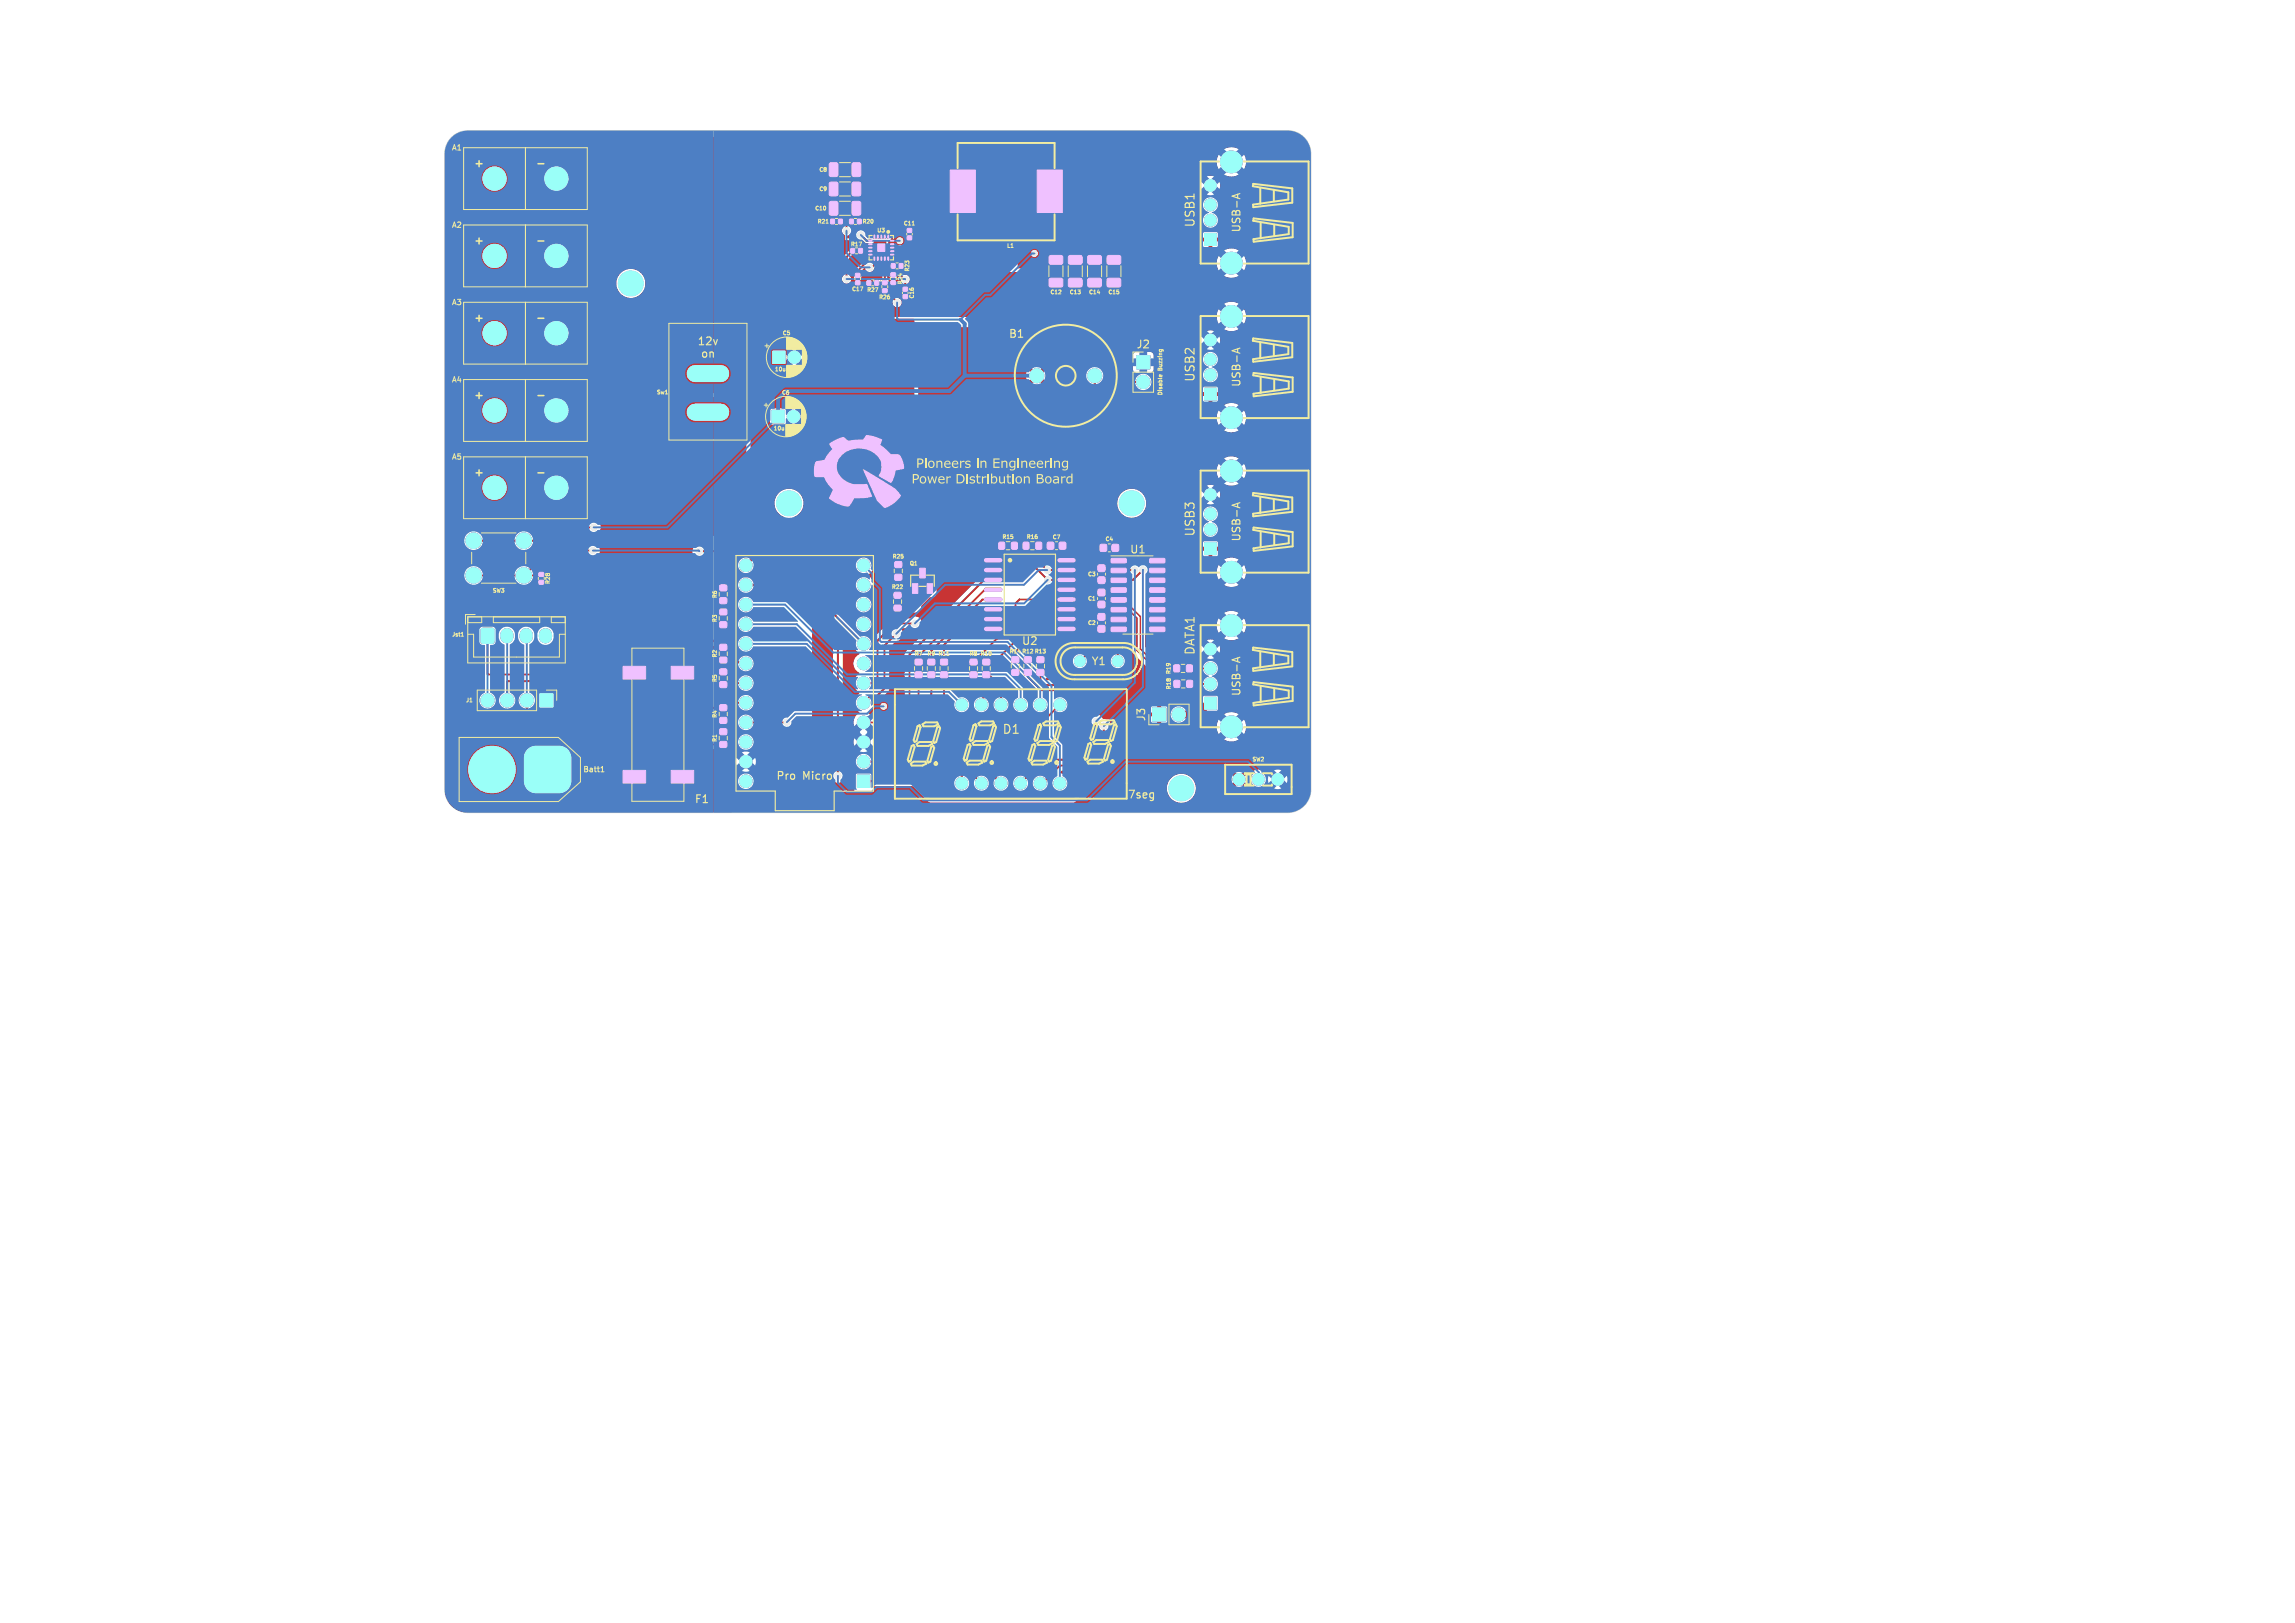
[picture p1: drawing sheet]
<svg xmlns="http://www.w3.org/2000/svg" width="297mm" height="210mm" viewBox="0 0 297 210" stroke-linecap="round" stroke-linejoin="round" font-family="sans-serif">
<defs><g id="words">
<g font-size="1.7" fill="#f2eda1">
<text x="118" y="63.1">Power Distribution</text>
<text x="118.5" y="61.1">Pioneers in Engineering</text>
<text x="134" y="63.1">Board</text>
</g>
<g font-size="1.6" fill="#f2eda1">
<text x="154.8" y="29.5" transform="rotate(-90 154.8 29.5)">USB1</text>
<text x="154.8" y="49.5" transform="rotate(-90 154.8 49.5)">USB2</text>
<text x="154.8" y="69.5" transform="rotate(-90 154.8 69.5)">USB3</text>
<text x="154.8" y="84.8" transform="rotate(-90 154.8 84.8)">DATA1</text>
<text x="129.7" y="95.2">D1</text>
</g>
<g font-size="1.4" fill="#f2eda1">
<text x="61.2" y="21.9">+</text>
<text x="61.2" y="31.9">+</text>
<text x="160.7" y="30.2" transform="rotate(-90 160.7 30.2)">USB-A</text>
<text x="61.2" y="41.9">+</text>
<text x="90.2" y="44.9">12v</text>
<text x="90.6" y="46.5">on</text>
<text x="130.5" y="43.9">B1</text>
<text x="147" y="45.3">J2</text>
<text x="61.2" y="51.9">+</text>
<text x="160.7" y="50.2" transform="rotate(-90 160.7 50.2)">USB-A</text>
<text x="61.2" y="61.9">+</text>
<text x="146.1" y="71.8">U1</text>
<text x="160.7" y="70.2" transform="rotate(-90 160.7 70.2)">USB-A</text>
<text x="132.1" y="83.7">U2</text>
<text x="141.2" y="86.3">Y1</text>
<text x="148.4" y="93.4" transform="rotate(-90 148.4 93.4)">J3</text>
<text x="160.7" y="90.2" transform="rotate(-90 160.7 90.2)">USB-A</text>
<text x="100.4" y="101.1">Pro</text>
<text x="103.9" y="101.1">Micro</text>
<text x="89.8" y="104.1">F1</text>
<text x="145.9" y="103.5">7seg</text>
</g>
<g font-size="1" fill="#f2eda1">
<text x="58.4" y="19.6">A1</text>
<text x="58.4" y="29.6">A2</text>
<text x="58.4" y="39.6">A3</text>
<text x="58.4" y="49.7">A4</text>
<text x="58.4" y="59.6">A5</text>
<text x="75.4" y="100.1">Batt1</text>
</g>
<g font-size=".7" fill="#f2eda1">
<text x="105.9" y="22.4">C8</text>
<text x="105.4" y="27.4">C10</text>
<text x="105.7" y="29.1">R21</text>
<text x="105.9" y="24.9">C9</text>
<text x="111.5" y="29.1">R20</text>
<text x="116.8" y="29.3">C11</text>
<text x="110" y="32">R17</text>
<text x="113.4" y="30.2">U3</text>
<text x="117.8" y="35.3" transform="rotate(-90 117.8 35.3)">R23</text>
<text x="130.2" y="32.2">L1</text>
<text x="110.1" y="37.8">C17</text>
<text x="112.1" y="37.9">R27</text>
<text x="113.6" y="38.9">R26</text>
<text x="116.9" y="36.9" transform="rotate(-90 116.9 36.9)">R24</text>
<text x="118.4" y="38.8" transform="rotate(-90 118.4 38.8)">C16</text>
<text x="135.8" y="38.2">C12</text>
<text x="138.3" y="38.2">C13</text>
<text x="140.8" y="38.2">C14</text>
<text x="143.3" y="38.2">C15</text>
<text x="101.2" y="43.5">C5</text>
<text x="150.5" y="47.9" transform="rotate(-90 150.5 47.9)">Buzzing</text>
<text x="84.9" y="51.2">Sw1</text>
<text x="100.2" y="48.2">10u</text>
<text x="101.1" y="51.2">C6</text>
<text x="150.5" y="51.2" transform="rotate(-90 150.5 51.2)">Disable</text>
<text x="100" y="55.8">10u</text>
<text x="129.6" y="69.9">R15</text>
<text x="132.8" y="69.9">R16</text>
<text x="136.1" y="69.9">C7</text>
<text x="143" y="70.1">C4</text>
<text x="63.6" y="76.8">SW3</text>
<text x="71.3" y="75.7" transform="rotate(-90 71.3 75.7)">R28</text>
<text x="92.9" y="77.5" transform="rotate(-90 92.9 77.5)">R6</text>
<text x="115.3" y="76.3">R22</text>
<text x="115.4" y="72.4">R25</text>
<text x="117.7" y="73.3">Q1</text>
<text x="140.7" y="77.8">C1</text>
<text x="140.7" y="74.7">C3</text>
<text x="58.4" y="82.5">Jst1</text>
<text x="92.9" y="80.6" transform="rotate(-90 92.9 80.6)">R3</text>
<text x="140.7" y="81">C2</text>
<text x="92.9" y="88.3" transform="rotate(-90 92.9 88.3)">R5</text>
<text x="92.9" y="85.2" transform="rotate(-90 92.9 85.2)">R2</text>
<text x="118.3" y="85">R7</text>
<text x="119.9" y="85">R9</text>
<text x="121.3" y="85">R11</text>
<text x="125.4" y="85">R8</text>
<text x="126.8" y="85">R10</text>
<text x="130.6" y="84.7">R14 R12 R13</text>
<text x="151.6" y="87.3" transform="rotate(-90 151.6 87.3)">R19</text>
<text x="151.6" y="89.3" transform="rotate(-90 151.6 89.3)">R18</text>
<text x="60.2" y="91">J1</text>
<text x="92.9" y="93" transform="rotate(-90 92.9 93)">R4</text>
<text x="92.9" y="96.1" transform="rotate(-90 92.9 96.1)">R1</text>
<text x="162" y="98.7">SW2</text>
</g>
</g></defs>
<path d="M58.5 17.7l.9-.6 1.2-.2h106a3 3 0 0 1 3 3v82.2a3 3 0 0 1-3 3h-106a3 3 0 0 1-3-3v-82.2l.1-1 .3-.6z" fill="none" stroke="#d0d2cd" stroke-width=".13"/>
<g fill="#c83434" stroke="#c83434" stroke-width=".13">
<path d="M134.2 86.7h.9v.6h-.9z"/>
<path d="M134.2 85h.9v.7h-.9z"/>
<path d="M99.9 53.1h1.6v1.6h-1.6z"/>
<path d="M147.1 46h1.7v1.7h-1.7z"/>
<path d="M140.8 36.1l.2-.1h1.4l.1 .3v.7l-.2 .2-1.4-.1-.1-.2z"/>
<path d="M140.8 33.1l.2-.1 1.4 .1 .1 .2v.7l-.2 .2h-1.4l-.1-.3z"/>
<path d="M108.5 28.4h.5v.5h-.5z"/>
<path d="M107.5 28.4h.5v.5h-.5z"/>
<path d="M114.2 37.4h.6v.4h-.6z"/>
<path d="M114.2 36.4h.6v.4h-.6z"/>
<path d="M155.9 50.2h1.5v1.6h-1.5z"/>
<path d="M143.3 36.1l.2-.1h1.4l.2 .3-.1 .7-.2 .2-1.4-.1-.2-.2z"/>
<path d="M143.3 33.1l.2-.1 1.4 .1 .2 .2-.1 .7-.2 .2h-1.4l-.2-.3z"/>
<path d="M118.5 87h.8v.7h-.8z"/>
<path d="M118.5 85.3h.8v.7h-.8z"/>
<path d="M93.2 77.4h.8v.7h-.8z"/>
<path d="M93.2 75.7h.8v.7h-.8z"/>
<path d="M115.8 74.4h.9v.6h-.9z"/>
<path d="M115.8 72.7h.9v.7h-.9z"/>
<path d="M62.3 81.4l.2-.1 1.4 .1v.1v1.5v.2h-.2h-1.4l-.1-.2v-1.5z"/>
<path d="M144 70.5l.1-.1 .6 .1 .1 .1-.1 .7-.1 .1-.6-.1-.1-.2z"/>
<path d="M142.4 70.5l.2-.1 .6 .1v.1v.7l-.2 .1-.6-.1-.1-.2z"/>
<path d="M113.2 36.3h.5v.6h-.5z"/>
<path d="M112.2 36.3h.5v.6h-.5z"/>
<path d="M125.6 85.3h.8v.7h-.8z"/>
<path d="M125.6 87h.8v.7h-.8z"/>
<path d="M93.2 92.9h.8v.7h-.8z"/>
<path d="M93.2 91.2h.8v.7h-.8z"/>
<path d="M142.1 77.8h.2h.7v.2v.6l-.2 .1-.7-.1v-.2z"/>
<path d="M142.1 76.3l.2-.1 .7 .1v.1v.7h-.2h-.7v-.2z"/>
<path d="M155.9 70.2h1.5v1.6h-1.5z"/>
<path d="M93.2 78.8h.8v.7h-.8z"/>
<path d="M93.2 80.5h.8v.7h-.8z"/>
<path d="M110.7 35.4h.6v.5h-.6z"/>
<path d="M110.7 36.3h.6v.5h-.6z"/>
<path d="M93.2 83.4h.8v.7h-.8z"/>
<path d="M93.2 85.1h.8v.6h-.8z"/>
<path d="M111 100.3h1.6v1.6h-1.6z"/>
<path d="M80.6 99.7h3v1.6h-3z"/>
<path d="M86.9 99.7h2.9v1.6h-2.9z"/>
<path d="M80.6 86.2h3v1.7h-3z"/>
<path d="M86.9 86.2h2.9v1.7h-2.9z"/>
<path d="M132.6 86.7h.8v.6h-.8z"/>
<path d="M132.6 85h.8v.7h-.8z"/>
<path d="M107.4 26.1h.8l.2 .1 .1 1.4-.2 .2-.8 .1-.2-.2v-1.4z"/>
<path d="M110.3 26.1h.8l.3 .1v1.4l-.2 .2-.7 .1-.2-.2-.1-1.4z"/>
<path d="M131 85h.8v.7h-.8z"/>
<path d="M131 86.7h.8v.6h-.8z"/>
<path d="M123 22h3.2v5.5h-3.2z"/>
<path d="M134.2 22h3.3v5.5h-3.3z"/>
<path d="M135.8 36.1l.2-.1h1.4l.1 .3v.7l-.2 .2-1.4-.1-.1-.2z"/>
<path d="M135.8 33.1l.2-.1 1.4 .1 .1 .2v.7l-.2 .2h-1.4l-.1-.3z"/>
<path d="M155.9 30.2h1.5v1.6h-1.5z"/>
<path d="M132.4 70.2h.7v.8h-.7z"/>
<path d="M134.1 70.2h.7v.8h-.7z"/>
<path d="M100 45.4h1.6v1.6h-1.6z"/>
<path d="M152 88.1h.6v.8h-.6z"/>
<path d="M153.6 88.1h.7v.8h-.7z"/>
<path d="M149.2 91.6h1.7v1.7h-1.7z"/>
<path d="M116.4 34.1h.4v.6h-.4z"/>
<path d="M115.4 34.1h.4v.6h-.4z"/>
<path d="M142.1 74.7l.2-.1 .7 .1v.1v.7h-.2h-.7v-.2z"/>
<path d="M142.1 73.1h.2h.7v.2v.6l-.2 .1-.7-.1v-.2z"/>
<path d="M93.2 96h.8v.7h-.8z"/>
<path d="M93.2 94.3h.8v.7h-.8z"/>
<path d="M107.4 23.6h.8l.2 .1 .1 1.4-.2 .2-.8 .1-.2-.2v-1.4z"/>
<path d="M110.3 23.6h.8l.3 .1v1.4l-.2 .2-.7 .1-.2-.2-.1-1.4z"/>
<path d="M117.4 30.5h.6v.5h-.6z"/>
<path d="M117.4 29.6h.6v.5h-.6z"/>
<path d="M118.1 75.5h.7v1.3h-.7z"/>
<path d="M120 75.5h.7v1.3h-.7z"/>
<path d="M119 73.5h.7v1.3h-.7z"/>
<path d="M129.3 70.2h.7v.8h-.7z"/>
<path d="M130.9 70.2h.7v.8h-.7z"/>
<path d="M115.3 35.3h.6v.5h-.6z"/>
<path d="M115.3 36.3h.6v.5h-.6z"/>
<path d="M135.6 70.2l.1-.1 .6 .1 .1 .2-.1 .6-.1 .1-.6-.1-.1-.1z"/>
<path d="M137.1 70.2l.2-.1 .6 .1 .1 .2-.1 .6-.2 .1-.6-.1v-.1z"/>
<path d="M93.2 88.2h.8v.7h-.8z"/>
<path d="M93.2 86.6h.8v.7h-.8z"/>
<path d="M113.6 31.6h.9v.9h-.9z"/>
<path d="M115.7 78.3h.9v.7h-.9z"/>
<path d="M115.7 76.7h.9v.7h-.9z"/>
<path d="M121.8 87h.8v.7h-.8z"/>
<path d="M121.8 85.3h.8v.7h-.8z"/>
<path d="M127.2 85.3h.9v.7h-.9z"/>
<path d="M127.2 87h.9v.7h-.9z"/>
<path d="M69.8 74.1h.5v.5h-.5z"/>
<path d="M69.8 75.1h.5v.5h-.5z"/>
<path d="M143.8 72.3h1.9l.1 .1v.3l-.2 .1h-1.7l-.1-.1z"/>
<path d="M143.8 73.6l1.9-.1 .1 .2v.3l-.2 .1h-1.7l-.1-.1z"/>
<path d="M143.8 74.8h1.9l.1 .1v.4l-.2 .1h-1.7l-.1-.2z"/>
<path d="M143.8 76.1h1.9l.1 .1v.4l-.2 .1-1.7-.1-.1-.1z"/>
<path d="M143.8 77.4l1.9-.1 .1 .2v.3l-.2 .1h-1.7l-.1-.1z"/>
<path d="M143.8 78.6h1.9l.1 .1v.4l-.2 .1h-1.7l-.1-.2z"/>
<path d="M143.8 79.9h1.9l.1 .1v.4l-.2 .1h-1.7l-.1-.2z"/>
<path d="M143.8 81.2l1.9-.1 .1 .2v.3l-.2 .1h-1.7l-.1-.1z"/>
<path d="M148.8 81.2l1.9-.1 .1 .2v.3l-.2 .1h-1.7l-.1-.1z"/>
<path d="M148.8 79.9h1.9l.1 .1v.4l-.2 .1h-1.7l-.1-.2z"/>
<path d="M148.8 78.6h1.9l.1 .1v.4l-.2 .1h-1.7l-.1-.2z"/>
<path d="M148.8 77.4l1.9-.1 .1 .2v.3l-.2 .1h-1.7l-.1-.1z"/>
<path d="M148.8 76.1h1.9l.1 .1v.4l-.2 .1-1.7-.1-.1-.1z"/>
<path d="M148.8 74.8h1.9l.1 .1v.4l-.2 .1h-1.7l-.1-.2z"/>
<path d="M148.8 73.6l1.9-.1 .1 .2v.3l-.2 .1h-1.7l-.1-.1z"/>
<path d="M148.8 72.3h1.9l.1 .1v.3l-.2 .1h-1.7l-.1-.1z"/>
<path d="M68.3 97l.4-.3 .5-.1h3.2a1.5 1.5 0 0 1 1.5 1.5v3a1.5 1.5 0 0 1-1.5 1.5h-3a1.5 1.5 0 0 1-1.5-1.5v-3.2l.1-.5z"/>
<path d="M116.9 37.2h.5v.5h-.5z"/>
<path d="M116.9 38.1h.5v.5h-.5z"/>
<path d="M142.1 79.4h.2h.7v.2v.6l-.2 .1-.7-.1v-.2z"/>
<path d="M142.1 81l.2-.1 .7 .1v.1v.7h-.2h-.7v-.2z"/>
<path d="M107.4 21.1h.8l.2 .1 .1 1.4-.2 .2-.8 .1-.2-.2v-1.4z"/>
<path d="M110.3 21.1h.8l.3 .1v1.4l-.2 .2-.7 .1-.2-.2-.1-1.4z"/>
<path d="M69.9 89.8h1.7v1.7h-1.7z"/>
<path d="M111 28.4h.4v.5h-.4z"/>
<path d="M110 28.4h.4v.5h-.4z"/>
<path d="M151.9 86.1h.7v.8h-.7z"/>
<path d="M153.6 86.1h.7v.8h-.7z"/>
<path d="M110.1 32.2h.5v.5h-.5z"/>
<path d="M111.1 32.2h.5v.5h-.5z"/>
<path d="M155.9 90.2h1.5v1.6h-1.5z"/>
<path d="M120.1 87h.8v.7h-.8z"/>
<path d="M120.1 85.3h.8v.7h-.8z"/>
<path d="M138.3 36.1l.2-.1h1.4l.2 .3-.1 .7-.2 .2-1.4-.1-.2-.2z"/>
<path d="M138.3 33.1l.2-.1 1.4 .1 .2 .2-.1 .7-.2 .2h-1.4l-.2-.3z"/>
<circle cx="102.7" cy="53.9" r=".8"/>
<circle cx="148" cy="49.4" r=".85"/>
<circle cx="156.6" cy="48.5" r=".76"/>
<circle cx="156.6" cy="46.5" r=".76"/>
<circle cx="156.6" cy="44" r=".76"/>
<circle cx="159.4" cy="40.9" r="1.4"/>
<circle cx="159.4" cy="54" r="1.4"/>
<circle cx="124.5" cy="101.3" r=".76"/>
<circle cx="127" cy="101.3" r=".76"/>
<circle cx="129.5" cy="101.3" r=".76"/>
<circle cx="132.1" cy="101.3" r=".76"/>
<circle cx="134.6" cy="101.3" r=".76"/>
<circle cx="137.2" cy="101.3" r=".76"/>
<circle cx="137.2" cy="91.2" r=".76"/>
<circle cx="134.6" cy="91.2" r=".76"/>
<circle cx="132.1" cy="91.2" r=".76"/>
<circle cx="129.5" cy="91.2" r=".76"/>
<circle cx="127" cy="91.2" r=".76"/>
<circle cx="124.5" cy="91.2" r=".76"/>
<circle cx="134.2" cy="48.6" r=".9"/>
<circle cx="141.7" cy="48.6" r=".9"/>
<circle cx="156.6" cy="68.5" r=".76"/>
<circle cx="156.6" cy="66.5" r=".76"/>
<circle cx="156.6" cy="64" r=".76"/>
<circle cx="159.4" cy="60.9" r="1.4"/>
<circle cx="159.4" cy="74" r="1.4"/>
<circle cx="72" cy="33.1" r="1.5"/>
<circle cx="64" cy="33.1" r="1.5"/>
<circle cx="111.8" cy="98.6" r=".8"/>
<circle cx="111.8" cy="96" r=".8"/>
<circle cx="111.8" cy="93.5" r=".8"/>
<circle cx="111.8" cy="90.9" r=".8"/>
<circle cx="111.8" cy="88.4" r=".8"/>
<circle cx="111.8" cy="85.9" r=".8"/>
<circle cx="111.8" cy="83.3" r=".8"/>
<circle cx="111.8" cy="80.8" r=".8"/>
<circle cx="111.8" cy="78.2" r=".8"/>
<circle cx="111.8" cy="75.7" r=".8"/>
<circle cx="111.8" cy="73.2" r=".8"/>
<circle cx="96.5" cy="73.2" r=".8"/>
<circle cx="96.5" cy="75.7" r=".8"/>
<circle cx="96.5" cy="78.2" r=".8"/>
<circle cx="96.5" cy="80.8" r=".8"/>
<circle cx="96.5" cy="83.3" r=".8"/>
<circle cx="96.5" cy="85.9" r=".8"/>
<circle cx="96.5" cy="88.4" r=".8"/>
<circle cx="96.5" cy="90.9" r=".8"/>
<circle cx="96.5" cy="93.5" r=".8"/>
<circle cx="96.5" cy="96" r=".8"/>
<circle cx="96.5" cy="98.6" r=".8"/>
<circle cx="96.5" cy="101.1" r=".8"/>
<circle cx="144.6" cy="85.5" r=".7"/>
<circle cx="139.8" cy="85.5" r=".7"/>
<circle cx="160.3" cy="100.8" r=".76"/>
<circle cx="162.9" cy="100.8" r=".76"/>
<circle cx="165.3" cy="100.8" r=".76"/>
<circle cx="72" cy="53.1" r="1.5"/>
<circle cx="64" cy="53.1" r="1.5"/>
<circle cx="156.6" cy="28.5" r=".76"/>
<circle cx="156.6" cy="26.5" r=".76"/>
<circle cx="156.6" cy="24" r=".76"/>
<circle cx="159.4" cy="20.9" r="1.4"/>
<circle cx="159.4" cy="34" r="1.4"/>
<circle cx="102.8" cy="46.2" r=".8"/>
<circle cx="152.5" cy="92.4" r=".85"/>
<circle cx="72" cy="63.1" r="1.5"/>
<circle cx="64" cy="63.1" r="1.5"/>
<circle cx="72" cy="43.1" r="1.5"/>
<circle cx="64" cy="43.1" r="1.5"/>
<circle cx="72" cy="23.1" r="1.5"/>
<circle cx="64" cy="23.1" r="1.5"/>
<circle cx="63.7" cy="99.6" r="3"/>
<circle cx="61.3" cy="70" r="1"/>
<circle cx="67.8" cy="70" r="1"/>
<circle cx="67.8" cy="74.5" r="1"/>
<circle cx="61.3" cy="74.5" r="1"/>
<circle cx="68.2" cy="90.6" r=".85"/>
<circle cx="65.6" cy="90.6" r=".85"/>
<circle cx="63.1" cy="90.6" r=".85"/>
<circle cx="156.6" cy="88.5" r=".76"/>
<circle cx="156.6" cy="86.5" r=".76"/>
<circle cx="156.6" cy="84" r=".76"/>
<circle cx="159.4" cy="80.9" r="1.4"/>
<circle cx="159.4" cy="94" r="1.4"/>
<circle cx="116.1" cy="39.2" r=".12"/>
</g>
<path d="M65.6 82.1v.3M68.1 82.1v.3M70.6 82.1v.3" fill="none" stroke="#c83434" stroke-width="1.7"/>
<g fill="none" stroke="#c83434" stroke-width=".57">
<path d="M127.6 72.5h1.8M127.6 73.8h1.8M127.6 75h1.8M127.6 76.3h1.8M127.6 77.6h1.8M127.6 78.8h1.8M137.1 72.5h1.8M137.1 73.8h1.8M137.1 75h1.8M137.1 76.3h1.8M137.1 77.6h1.8M137.1 78.8h1.8"/>
<path d="M127.6 80.1h1.8M127.6 81.4h1.8M137.1 80.1h1.8M137.1 81.4h1.8"/>
</g>
<g fill="none" stroke="#c83434" stroke-width=".25">
<path d="M108.8 28.7h1.4M109.5 28.7v1.2M110.3 32.5l-.8 .7v2.9M111.4 32.5h1.4M111.4 30.4l.7 .8h.7M112.5 31.6h1.1l.5 .4v1.6M112.5 32h3.1M112.5 32.9h.3M113.1 30.5v.3M113.1 33.3v.3M113.1 33.5h-.5l-1.6 1.6v.5M113.5 36.6h1"/>
<path d="M113.6 30.5v.3M113.6 33.3v.5l-.8 .8h-.3M114.1 30.5v.3M114.5 30.5v.3M114.5 33.3v3.3M114.5 37.6h.1l1.5 1.6M114.5 36.6h.1M114.9 30.5v.3M114.9 33.3v.9l.2 .2h.5v1.1M115.3 31.2h1.1M115.3 31.6h.3M115.3 32.5h1.2l.1 3.2"/>
<path d="M115.3 32.9h.3M116.4 31.2h.1M117.1 36.2v1.2M117.7 29.8h-2.1l-.7 .7M141.7 48.6v1.7l-18.3 18.3v.7l-4 4.1v.8M148 49.4h-3.3l-.2-.2v-1.2l-2.5-2.4h-2.2l-1.9 1.9v2.5l-21.7 21.7v1.3l-1.1-1.1h-1.7l-.6-.5h-14.5l-1.8 1.8M70 75.4l.8 .7v.8M70 74.3l-.1 .2h-8.6M76.7 71.3h-5.7l-3.2 3.2M76.9 68.2h-1.7l-1.7 1.8h-12.2M90.5 71.3h2.6l3.3 3.3h6.6l8.8 8.7M93.6 74v2.1"/>
<path d="M93.6 77.7v1.5h.6l.5 .6v5l1.1 1.1h.7M96.5 75.7h5.5l6.4 6.4v18.3M116.2 74.7v2.2M118.4 76.1l-1.4 .1-.9 .8M120.3 76.2v.2l-2 2h-1.8l-.4 .3M127.6 70.2l.9 .9v3.9h-1.1l-9.7 9.7v6.7l-2.1 2.1h-3.8M128.5 76.3h-1l-8.6 8.6v.8M128.5 78.8h-1.7l-4.6 4.6v2.3M128.5 77.6h-1.3l-6.7 6.6v1.5M129.6 70.6v-1.6l.4-.4h2.6l.2 .2v1.8M131.4 70.6v.2l4.2 4.2h2.4M134.5 70.6v2.1l1 1.1h2.5"/>
<path d="M136 68.5v2.1M138 72.5h.1M138 78.8h-4.6l-1.2 1.2v3.6l-.8 .8v1M138 77.6h-6.1l-.5 .5v4.9l-2.7 2.7h-1.1M141.5 76.5l.2 .2M141.7 76.7h.8M142.5 79.8l1.6 1.6h.7l-1.3 1.3h-.9l-2.9 2.9M142.5 78.2v.2l1.8 1.7h1.1l.9 .9v1.3l-1.7 1.7v1.6M142.5 79.8h.1M142.5 75.1l1.3 1.2h1M142.8 69.2v1.7M142.8 70.9v1.4l.2 .2"/>
<path d="M143 72.5v.5l-1.5 1.5v5.9l1 1M143 72.5h1.8M144.4 70.9h3.8l1.6 1.6M144.8 73.8h2M146.8 73.8h.1M147.9 73.7l-1.3 1.3h-1.8M68.2 90.6v2.3l.5 .5h20.6l2.9 2.9h1.4M93.6 80.8v.9l-2.5 2.5v4.4l-2 2.1h-11l-3.4-3.4h-11.6v-5M93.6 85.4v1.5l1.5 1.5h1.4M93.6 88.6v3h-2.8M93.6 83.8h-1.3l-.6 .6v4.7l-2.4 2.4h-11.8l-3.3-3.4h-8.5l-.1 .1v2.4M96.5 90.9h-1.5l-.3 .3v.9l-1.1 1.1v1.5"/>
<path d="M101.8 93.4l-5.3 .1M116 82l-1.5 1.5v5.6l-1 1h-.9l-.8 .8M118.4 80.7h-2.6l-2.2 2.2v4.8l-.7 .7h-1.1M118.9 87.3v6.4l5.6 5.6v2M120.5 87.3v6l5.7 5.8v1.5l.8 .7M122.2 87.3v6.7l7.3 7.3M126 87.3v.3l1.3 1.3v2l-.3 .3M127.6 87.3h.4l1.5 1.6v2.3M128.5 81.4h-2.4M128.5 80.1h1.8l.5 .5v2h-1.8l-3 3.1M131.4 87l1.9 2v3.9h2.2l1.7-1.7M133 87v.6l1.8 1.7h2.1l2 2v6.5l-.4 .5h-3.4l-3 3"/>
<path d="M134.6 87v1.2l.5 .4h2.1l2.5 2.6v7l-.9 .9h-1.6l-2.3 2.2h-.3M138 81.4h-3.1l-.2 .2-.1 3.8M138 80.1h-3.9l-1.1 1.1v4.2M141.9 93.3v5.7l-3.7 3.7h-14.7l-4.2-4.1h-7.5M142.8 94v5.2l-4 4h-18.3l-2.1-2.1h-6.6M150 92.4v2.8l2.1 2.1h4.7l3.6 3.6M153.9 86.5h2.9M154 88.5h2.8M156.8 88.5h.1"/>
</g>
<path d="M90 53.3h3.3M90 48.3h3.3" fill="none" stroke="#c83434" stroke-width="2.2"/>
<g fill="#ececec" stroke="#ececec" stroke-width=".13">
<circle cx="70.8" cy="76.9" r=".4"/>
<circle cx="109" cy="40.4" r=".4"/>
<circle cx="111" cy="40.4" r=".4"/>
<circle cx="138.8" cy="40.2" r=".4"/>
<circle cx="111" cy="38.5" r=".4"/>
<circle cx="144.8" cy="40.2" r=".4"/>
<circle cx="119.6" cy="34.7" r=".4"/>
<circle cx="140.8" cy="39.2" r=".4"/>
<circle cx="143.8" cy="40.2" r=".4"/>
<circle cx="142.8" cy="38.2" r=".4"/>
<circle cx="112" cy="38.5" r=".4"/>
<circle cx="115" cy="40.3" r=".4"/>
<circle cx="142.8" cy="39.2" r=".4"/>
<circle cx="118.6" cy="37.7" r=".4"/>
<circle cx="118.3" cy="78.4" r=".4"/>
<circle cx="136" cy="68.5" r=".4"/>
<circle cx="136.8" cy="38.2" r=".4"/>
<circle cx="140.8" cy="40.2" r=".4"/>
<circle cx="137.8" cy="38.2" r=".4"/>
<circle cx="110" cy="40.4" r=".4"/>
<circle cx="93.6" cy="74" r=".4"/>
<circle cx="126.1" cy="81.4" r=".4"/>
<circle cx="145.8" cy="39.2" r=".4"/>
<circle cx="119.6" cy="35.7" r=".4"/>
<circle cx="133.8" cy="38.2" r=".4"/>
<circle cx="114" cy="39.4" r=".4"/>
<circle cx="140.8" cy="38.2" r=".4"/>
<circle cx="118.6" cy="33.7" r=".4"/>
<circle cx="145.8" cy="40.2" r=".4"/>
<circle cx="142.8" cy="69.2" r=".4"/>
<circle cx="138.8" cy="38.2" r=".4"/>
<circle cx="119.6" cy="33.7" r=".4"/>
<circle cx="139.8" cy="38.2" r=".4"/>
<circle cx="112" cy="39.4" r=".4"/>
<circle cx="118.6" cy="39.7" r=".4"/>
<circle cx="119.6" cy="36.7" r=".4"/>
<circle cx="112" cy="40.4" r=".4"/>
<circle cx="113" cy="40.3" r=".4"/>
<circle cx="134.8" cy="40.2" r=".4"/>
<circle cx="133.8" cy="39.2" r=".4"/>
<circle cx="108" cy="39.4" r=".4"/>
<circle cx="114" cy="40.3" r=".4"/>
<circle cx="117.6" cy="32.7" r=".4"/>
<circle cx="134.8" cy="39.2" r=".4"/>
<circle cx="113" cy="39.4" r=".4"/>
<circle cx="119.6" cy="37.7" r=".4"/>
<circle cx="118.6" cy="34.7" r=".4"/>
<circle cx="136.8" cy="39.2" r=".4"/>
<circle cx="127.6" cy="70.2" r=".4"/>
<circle cx="141.8" cy="38.2" r=".4"/>
<circle cx="143.8" cy="39.2" r=".4"/>
<circle cx="109" cy="39.4" r=".4"/>
<circle cx="119.6" cy="39.7" r=".4"/>
<circle cx="133.8" cy="40.2" r=".4"/>
<circle cx="139.8" cy="39.2" r=".4"/>
<circle cx="119.6" cy="32.7" r=".4"/>
<circle cx="137.8" cy="40.2" r=".4"/>
<circle cx="139.8" cy="40.2" r=".4"/>
<circle cx="143.8" cy="38.2" r=".4"/>
<circle cx="117.3" cy="40.5" r=".4"/>
<circle cx="118.6" cy="38.7" r=".4"/>
<circle cx="90.8" cy="91.6" r=".4"/>
<circle cx="118.6" cy="35.7" r=".4"/>
<circle cx="113" cy="38.5" r=".4"/>
<circle cx="135.8" cy="40.2" r=".4"/>
<circle cx="142.8" cy="40.2" r=".4"/>
<circle cx="141.8" cy="39.2" r=".4"/>
<circle cx="138.8" cy="39.2" r=".4"/>
<circle cx="108" cy="40.4" r=".4"/>
<circle cx="108" cy="38.4" r=".4"/>
<circle cx="118.6" cy="32.7" r=".4"/>
<circle cx="118.6" cy="36.7" r=".4"/>
<circle cx="137.8" cy="39.2" r=".4"/>
<circle cx="135.8" cy="39.2" r=".4"/>
<circle cx="117.3" cy="39.5" r=".4"/>
<circle cx="136.8" cy="40.2" r=".4"/>
<circle cx="144.8" cy="39.2" r=".4"/>
<circle cx="134.8" cy="38.2" r=".4"/>
<circle cx="110" cy="38.5" r=".4"/>
<circle cx="135.8" cy="38.2" r=".4"/>
<circle cx="111" cy="39.4" r=".4"/>
<circle cx="109" cy="38.4" r=".4"/>
<circle cx="145.8" cy="38.2" r=".4"/>
<circle cx="110" cy="39.4" r=".4"/>
<circle cx="141.8" cy="40.2" r=".4"/>
<circle cx="119.6" cy="38.7" r=".4"/>
<circle cx="144.8" cy="38.2" r=".4"/>
<circle cx="133.9" cy="32.8" r=".4"/>
<circle cx="101.8" cy="93.4" r=".4"/>
<circle cx="76.8" cy="68.2" r=".4"/>
<circle cx="114.3" cy="91.4" r=".4"/>
<circle cx="116.1" cy="39.2" r=".4"/>
<circle cx="116.4" cy="31.2" r=".4"/>
<circle cx="111.4" cy="30.4" r=".4"/>
<circle cx="142.8" cy="94" r=".4"/>
<circle cx="147.9" cy="73.7" r=".4"/>
<circle cx="76.7" cy="71.2" r=".4"/>
<circle cx="90.5" cy="71.3" r=".4"/>
<circle cx="108.4" cy="100.4" r=".4"/>
<circle cx="109.5" cy="36.1" r=".4"/>
<circle cx="117.1" cy="36.2" r=".4"/>
<circle cx="141.9" cy="93.3" r=".4"/>
<circle cx="146.9" cy="73.8" r=".4"/>
<circle cx="135.5" cy="73.8" r=".4"/>
<circle cx="116" cy="82" r=".4"/>
<circle cx="118.4" cy="80.7" r=".4"/>
<circle cx="135.6" cy="75" r=".4"/>
<circle cx="109.5" cy="29.8" r=".4"/>
<circle cx="112.5" cy="34.6" r=".4"/>
</g>
<path d="M112.6 32.9l.7-.1 .8-.8h.2l.9 .9h.3" fill="none" stroke="#c83434" stroke-width=".15"/>
<path d="M144.8 77.6l.4 .4h.6l1.8 1.8v4.2l3.3 3.3h.6l.8-.8M144.8 78.8l.4-.4h.4l1.5 1.6v4.1l3.6 3.6h.8l.8 .8" fill="none" stroke="#c83434" stroke-width=".2"/>
<path d="M156.4 91l-1.5 1.4h-2.3" fill="none" stroke="#c83434" stroke-width="1"/>
<g fill="#c83434">
<path d="M57.6 93.9l10.5-.1 .6 .3h20.2l2.9 2.7 .3 .2h.6l.2 .1a1.32 1.32 0 0 0 1 .1 1.02 1.02 0 0 0 .8-.5l.1 .1v8.2l-.1 .1h-34.8l-.8-.3-.6-.5-.5-.6-.3-.6-.1-.4v-4.7h9.8v3.2a2.01 2.01 0 0 0 1.9 1.9h3.2a2.01 2.01 0 0 0 1.9-1.9v-3.2a2.01 2.01 0 0 0-1.9-1.9h-3.2a2.01 2.01 0 0 0-1.9 1.9h-9.8z"/>
<path d="M120.4 35.3h12.8v5.7h-12.8z"/>
<path d="M60 19.2h16h-.3v47.9h-15.6l-.1-.1v-3.9h10.2a1.76 1.76 0 0 0 2.6 1.6 1.76 1.76 0 0 0 .2-3 1.76 1.76 0 0 0-2.7 1.2l-.1 .2h-10.2v-10h10.2a1.76 1.76 0 0 0 2.6 1.6 1.76 1.76 0 0 0 .2-3 1.76 1.76 0 0 0-2.7 1.2l-.1 .2h-10.2v-10h10.2a1.76 1.76 0 0 0 2.6 1.6 1.76 1.76 0 0 0 .2-3 1.76 1.76 0 0 0-2.7 1.2l-.1 .2h-10.2v-10h10.2a1.76 1.76 0 0 0 2.6 1.6 1.76 1.76 0 0 0 .2-3 1.76 1.76 0 0 0-2.7 1.2l-.1 .2h-10.2v-10h10.2a1.76 1.76 0 0 0 2.6 1.6 1.76 1.76 0 0 0 .2-3 1.76 1.76 0 0 0-2.7 1.2l-.1 .2h-10.2z"/>
<path d="M118.9 42.4l28.4-.1v-1.4h10.1l.1 .3a1.91 1.91 0 0 0 3 1.3 1.91 1.91 0 0 0-.3-3.3 1.91 1.91 0 0 0-2.8 1.7h-10.1v-6.6h-1.7v-.3h11.8l.1 .3a1.91 1.91 0 0 0 3 1.3 1.91 1.91 0 0 0-.3-3.3 1.91 1.91 0 0 0-2.8 1.7h-11.8v-5.5h9.8l.1 .6 .4 .5-.5 .4v.7h.7l.1 .2-.1 .3h-.7v.8l.4 .3h.6v-.7l.1-.2 .4 .1v.8h.6l.3-.2 .1-.2v-.7h-.8v-.3l.1-.2h.7v-.5a.74 .74 0 0 0-.5-.5v-.2a1.29 1.29 0 0 0 .1-2 1.42 1.42 0 0 0-.4-2.3 1.35 1.35 0 0 0 .2-2.3 1.28 1.28 0 0 0-1.8 .5 1.28 1.28 0 0 0 .6 1.8v.1a1.31 1.31 0 0 0-.3 2.2l-.4 .6v.4h-9.8v-7.6h11.8a1.91 1.91 0 0 0 2.8 1.7 1.91 1.91 0 0 0 .3-3.2 1.91 1.91 0 0 0-3 1.3l-.1 .2h-11.8v-3.1h17.8h.1l.1 81.8-.1 .1a1.3 1.3 0 0 0-1.8 .6h-.2l-.1-.1-.5 .4h-.2l-.2-.3 .5-.5a1.24 1.24 0 0 0-1.3 0l.4 .5v.2l-.3 .2-.5-.5a1.25 1.25 0 0 0 0 1.3l.5-.5a.32 .32 0 0 1 .3 .4l-.4 .5 .6 .2 .7-.2-.5-.5 .3-.3h.1l.5 .4 .2-.2a1.41 1.41 0 0 0 1.9 .7l.1 .1v2.2l-.1 .1h-58.3l-.1-24.4 .1-.2 2.6 2.6v17.3a.92 .92 0 0 0 0 1.4 .92 .92 0 0 0 1.3-.1 .92 .92 0 0 0 0-1.3v-17.7a.18 .18 0 0 1-.1-.3 .18 .18 0 0 1 .2-.1l1.3 1.4a1.5 1.5 0 0 0 .7 1.6 1.43 1.43 0 0 0 0 2.5 1.43 1.43 0 0 0 0 2.6 1.43 1.43 0 0 0 0 2.5 1.43 1.43 0 0 0 0 2.5 1.43 1.43 0 0 0 0 2.6 1.45 1.45 0 0 0-.2 2.4l-.4 .2-.1 .3v1.7a.5 .5 0 0 0 .4 .5h1.7a.82 .82 0 0 0 .5-.7h5l2 2 .4 .2h18.4l.3-.2 1.6-1.6h10.2v.2a1.89 1.89 0 0 0 3 1.2 1.89 1.89 0 0 0-.3-3.2 1.89 1.89 0 0 0-2.7 1.8h-10.2l2.6-2.7 .1-4.7 .3-.7h13.6a1.91 1.91 0 0 0 2.8 1.7 1.91 1.91 0 0 0 .3-3.2 1.91 1.91 0 0 0-3 1.3l-.1 .2h-13.6a.93 .93 0 0 0-1.1-1 .95 .95 0 0 0-.8-.5 .95 .95 0 0 0-.9 .5 1.05 1.05 0 0 0 .2 1v4.8l-2.6 2.6h-.1l-.1-.1a1.43 1.43 0 0 0-1.2-1.3l.2-.3 1.7-.1 1.2-1.2v-7.3l-.1-.3-2.7-2.7-.3-.1h-1.8l-.1-.2 .3-.3v-.2v-.6l-.2-.6 .2-.2v-.3h2.9l.1 .2a1.24 1.24 0 0 0 1.4 .9 1.24 1.24 0 0 0 1-1.5l1.8-1.8 .9-.1 1.1-1h.4l.1 .1-1.2 1.2-.1 .9a1.23 1.23 0 0 0-.4 1.7 1.23 1.23 0 0 0 1.8 .3 1.23 1.23 0 0 0 0-1.9l-.1-.1v-.3l1-1h.1l.1 .1v1l.2 .3 3.5 3.5 .3 .2h.7l.2 .2a.79 .79 0 0 0 .6 1h.6l.5-.3 .5 .3h.7l.5-.4h.7l.4 .5v.1l-.5 .3v.6l-.8 .8h-1.2a1.39 1.39 0 0 0-1.9 .2l-.1-.1-.2-.3-.3-.1h-.6l-.1 .9-.4-.1v-.8l-.9 .1-.2 .4v.6h.7l.1 .1v.3l-.1 .1h-.7v.7l.2 .3 .9 .1v-.9l.4 .1 .1 .8 .8-.1 .4-.4a1.49 1.49 0 0 0 2 .2h1.4a.98 .98 0 0 0 .8-.4l.9-.8h.9a.5 .5 0 0 0 .4-.5v-1.7a.58 .58 0 0 0-.5-.4v-.1a1.33 1.33 0 0 0 .1-2.1 1.42 1.42 0 0 0-.4-2.3 1.36 1.36 0 0 0 .4-2.2 1.28 1.28 0 0 0-1.9 .3 1.28 1.28 0 0 0 .5 1.9v.1l-.6 .6h-.7l-.5-.4h-.7l-.5 .3-.5-.3h-.7a.88 .88 0 0 0-.6 1.1h-.2l-2.9-2.9v-1.6l.1-.1 .5 .2h1.9a.66 .66 0 0 0 .6-.6l-.1-.7h6.2l.1 .3a1.91 1.91 0 0 0 3 1.3 1.91 1.91 0 0 0-.3-3.3 1.91 1.91 0 0 0-2.8 1.7h-6.2l-.1-.1 .2-.4v-.5l-.2-.4 .2-.4v-.5l-.2-.3 .2-.5v-.4l-.2-.4 .2-.4v-.5l-.2-.4 .2-.4v-.5l-.2-.3 .2-.5h6.1a1.91 1.91 0 0 0 2.8 1.7 1.91 1.91 0 0 0 .3-3.2 1.91 1.91 0 0 0-3 1.3l-.1 .2h-6.1v-.4l-.2-.4 .2-.4h-3l-.9 .2-.5-.1-.5 .1-.1-.1v-.6h3.2v-.6h.5v.6h1.3a.65 .65 0 0 0-.6-.6h-1.9l-.4 .3-.1 .3h-2a.66 .66 0 0 0-.6-.6h-.5l.1-.6h-1.2v-1.2h.5v.7h.7a.72 .72 0 0 0-.7-.7h-.6l-.4 .2-.2-.1v-.2a.91 .91 0 0 0 0-1.3h12l.1 .6 .4 .5-.5 .4v.7h.7l.1 .2-.1 .3h-.7v.8l.4 .3h.6v-.7l.1-.2 .4 .1v.8h.6l.3-.2 .1-.2v-.7h-.8v-.3l.1-.2h.7v-.5a.74 .74 0 0 0-.5-.5v-.2a1.29 1.29 0 0 0 .1-2 1.42 1.42 0 0 0-.4-2.3 1.35 1.35 0 0 0 .2-2.3 1.28 1.28 0 0 0-1.8 .5 1.28 1.28 0 0 0 .6 1.8v.1a1.31 1.31 0 0 0-.3 2.2l-.4 .6v.4h-12a.93 .93 0 0 0-1.3 .1 .93 .93 0 0 0 .1 1.3l-.4 .7a1.25 1.25 0 0 0 .2 1l.2 .2v.7a.96 .96 0 0 0-.7 1.1l-.5 .6-.1 .3v5.8l.1 .4 .6 .6a1.03 1.03 0 0 0 .4 1.1l-2 2a1.23 1.23 0 0 0-1.5 1.2h-2.9v-.6l-.3-.5v-2.4l.1-.1h1.2l.5 .2h2a.88 .88 0 0 0 .4-1.5 .93 .93 0 0 0 0-1.3 .92 .92 0 0 0 0-1.2 .93 .93 0 0 0 0-1.3 .92 .92 0 0 0 0-1.3 .91 .91 0 0 0 0-1.2 .93 .93 0 0 0 0-1.3l.2-.4h-3.3l.1 .4h-.3l-.7-.3-.4-.3v-.9l.1-.1 .4 .1h.6l.4-.2a.21 .21 0 0 1 .3 .1 .21 .21 0 0 1 0 .2l-.3 .2-.2 .3h3.3l-.4-.4-1.2-.1v-.1l.3-.4 .1-.3-1.2-.1v-1.2h.5v.8h.7a.71 .71 0 0 0-.7-.8h-.7l-.4 .2-.1-.1v-.5a.92 .92 0 0 0-.1-1.4 .92 .92 0 0 0-1.3 .1 .92 .92 0 0 0 .1 1.3v.5l-.1 .1-.4-.2h-.6l-.6 .3-.6-.3v1.1l-.1 .2-.4-.1v-1.2l-.4 .2-.6-.2h-.5l-.5 .3-.6-.3v1.2h-.5v-1.2a1.03 1.03 0 0 0-.7 .6l-.2-.1a.93 .93 0 0 0-1-.8 .93 .93 0 0 0-.8 1 .93 .93 0 0 0 1 .9l.2 .2-.1 .3a.83 .83 0 0 0-.9 .4 .83 .83 0 0 0 .2 1 1.01 1.01 0 0 0 0 1.3l-9.9 10-.1 .3-.1 6.4-1.7 1.7h-2.3l-.7-.5v-.2a1.55 1.55 0 0 0 .8-1.4h.5l.3-.1 1.1-1.3 .1-5.4 .9-1a.94 .94 0 0 0 .7-1.5l.1-.1h.9a.93 .93 0 0 0 1.3 0 .93 .93 0 0 0 0-1.3 .93 .93 0 0 0-1.3 0l-2.2 .1-2.5 2.5h-.1l-.5-.4a.13 .13 0 0 1-.1-.2 .13 .13 0 0 1 .1-.1 1.38 1.38 0 0 0-.1-2.4 1.43 1.43 0 0 0 0-2.5 1.43 1.43 0 0 0 0-2.6 1.56 1.56 0 0 0 .7-1.9h1.8l.5 .5v.5l.2 .3-.2 .6v.6l.3 .5v.6l-.3 .3-.1 .3v.7l.2 .4-.2 .5v.6l.1 .4 .5 .3a1.31 1.31 0 0 0 1.1-.2l.2-.4h.5a.97 .97 0 0 0 1.1 .2 .97 .97 0 0 0 .6-.9l1-1h.4a.5 .5 0 0 0 .5-.5v-1.4a.5 .5 0 0 0-.5-.4l-.5-.1 .1-1.5 3.6-3.7 .1-.3 .1-.6 3.6-3.6h16.9v.3a1.89 1.89 0 0 0 3 1.1 1.89 1.89 0 0 0-.3-3.2 1.89 1.89 0 0 0-2.7 1.8h-16.9l4.2-4.3h25.5l.1 .3a1.91 1.91 0 0 0 3 1.3 1.91 1.91 0 0 0-.3-3.3 1.91 1.91 0 0 0-2.8 1.7h-25.5l6.9-6.9h18.6l.1 .3a1.91 1.91 0 0 0 3 1.3 1.91 1.91 0 0 0-.3-3.3 1.91 1.91 0 0 0-2.8 1.7h-18.6l3.4-3.3 .1-.3v-.5a1.44 1.44 0 0 0 .6-2 1.44 1.44 0 0 0-2.2-.3 1.5 1.5 0 0 0 .3 2.3v.2l-18.1 18.1-.1 .2-.1 .7-4.1 4.2-.1 1.6-.7 .2-.3 .4h-.4v-.1l.1-.4v-.6l-.2-.5 .2-.5v-.6v-.2l-.3-.4v-.3l21.5-21.5 .1-.4 .1-2.3 1.4-1.5h1.8l2 2.1 .1 1.1 .5 .6 .3 .1h2a1.39 1.39 0 0 0 2 .5 1.39 1.39 0 0 0 .2-2.1h6.5l.1 .6 .4 .5-.5 .4v.7h.7l.1 .2-.1 .3h-.7v.8l.4 .3h.6v-.7l.1-.2 .4 .1v.8h.6l.3-.2 .1-.2v-.7h-.8v-.3l.1-.2h.7v-.5a.74 .74 0 0 0-.5-.5v-.2a1.29 1.29 0 0 0 .1-2 1.42 1.42 0 0 0-.4-2.3 1.35 1.35 0 0 0 .2-2.3 1.28 1.28 0 0 0-1.8 .5 1.28 1.28 0 0 0 .6 1.8v.1a1.31 1.31 0 0 0-.3 2.2l-.4 .6v.4h-6.5v-.1v-.2a.52 .52 0 0 0 .4-.4v-1.9l-.1-.2-.3-.2h-1.8l-.4 .2-.1 .3v1.8l.1 .3 .3 .2v.1l-.3 .4h-1.4l-.2-.1v-.7l-.1-.3-2.7-2.7-.3-.1h-2.1l-.5 .1-2.1 2.2-.1 2.6-18.1 18.1h-.2v.2l-3.1 3.1a.36 .36 0 0 1-.6 .1h-1.5l-.5-.4-.3-.1-7.7-.1-.1-2.7 .1-.1h13.7l-.1-19.3h14v.5l.2 .3 .5-.5a.34 .34 0 0 1 .3 .4l-.4 .5a1.4 1.4 0 0 0 1.6 0l-.5-.5v-.2l.3-.2 .5 .5a1.38 1.38 0 0 0 0-1.6l-.5 .5-.3-.2v-.2l.5-.4a1.39 1.39 0 0 0-1.6 0l.5 .6-.3 .2-.6-.5-.2 .4v.4h-14z"/>
<path d="M107 20.8h2.4v7.5h-.2l-.2-.2h-.5l-.2 .3v.5l.1 .2 .5 .1 .3-.1v.2a.66 .66 0 0 0 .2 1.2v.6h2.2l.5 .4h.8l.3-.3 .1-.1h1.4v.6a.46 .46 0 0 0 .6 .2l4.8 .1 .1 1 .2 .3v7.7h-13.4v-4.2h6l.2 .3h.6a.22 .22 0 0 1 .2-.2 .22 .22 0 0 1 .2 .3l-.2 .2v.5l.2 .2h.4l.9 .9a.61 .61 0 0 0 .6 .7 .61 .61 0 0 0 .6-.6 .61 .61 0 0 0-.7-.6l-1-.9v-.3l-.2-.2 .2-.3v-.4l-.2-.3v-1.5l.3 .1 .2 .2-.1 .2-.1 .2v.4l.2 .3h.6l.2-.1v-.6l-.2-.2a.32 .32 0 0 1 .2-.4l.2 .2v.9l.5 .9v.2l-.2 .3v.4l.2 .2 .6 .1 .2-.1 .1-.6-.2-.2v-.4a.61 .61 0 0 0 .2-.7 .61 .61 0 0 0-.7-.3l-.1-.7 .2-.2v-.5l-.2-.3-.1-1.6-.2-.1h-1.3a.32 .32 0 0 0-.3 .3 .32 .32 0 0 0 .3 .3h.9v1.3h-.1l-.3-.2h-.5v-.6a.45 .45 0 0 0-.6-.3h-.3l-.2 .2v2.9l-.2 .2-.4-.2h-.5l-.1 .2v.5h-6v-.7h1.9a.6 .6 0 0 0 .8 .6 .6 .6 0 0 0 .4-.9h.4l.2 .3 .7-.1 .1-.1v-.5l-.1-.2 .5-.6a.64 .64 0 0 0 .6 .6 .64 .64 0 0 0 .6-.4l.8-.8v-.8a.48 .48 0 0 0-.6-.2h-.2l-.3 .1-.4 .1-1.7 1.6-.2 .6v.4h-.4l-.2-.2v-2.2l.4-.4a.61 .61 0 0 0 .6-.3l.3 .3h.4l.2-.2h1.1a.33 .33 0 0 0 .2-.3 .33 .33 0 0 0-.3-.3h-.9l-.4-.3h-.4l-.2 .3-.3-.3-.6 .1-.1 .2v.3l-.7 .6v2.5l-.2 .2-.1 .3h-1.9z"/>
<path d="M133.2 35.3h13.5v5.7h-13.5z"/>
<path d="M77.2 51.5l19.3-.1 .1 .1v17.7l-6.6 .1v1.2a1.03 1.03 0 0 0 0 1.6v16.7l-.2 .2h-12.5l-.1-.2v-16.8a.98 .98 0 0 0-.1-1.6l.1-1.3a.94 .94 0 0 0 .5-.9 .94 .94 0 0 0-.5-.8z"/>
<path d="M115 17.8l13.9-.1v15.3l-.1 .1h-8.3l-.1-.1v-1.2l-5.3-.1-.1-.1v-.4a.54 .54 0 0 0 .4-.6l.4-.4h1.4l.2 .1h.6l.2-.2 .1-.5-.1-.2-.2-.1h-.5l-.3 .1-1.7 .1-.4 .3-.1-.1z"/>
<path d="M76.4 17.8l38.2-.1 .1 12 .1 .4-.2 .2-.1 .5-1.4 .1-.2-.1h-.6l-.2-.2a.68 .68 0 0 0-.8-.8 .68 .68 0 0 0-.5 .9l-.1 .1h-1a.2 .2 0 0 1-.1-.2 .2 .2 0 0 1 .2-.1 .69 .69 0 0 0 .2-1.1l.1-.2a.51 .51 0 0 0 .6-.2v-.6l-.1-.2-.6-.1-.3 .1-.1-.1v-7.4l-.3-.2h-2.4l-.2 .3 .1 20.3 .3 .2h11.1h.1v25.7l-.1 .1h-15.3l-.1-.1v-.1a1.89 1.89 0 0 0 .8-2.9 1.89 1.89 0 0 0-3 0 1.89 1.89 0 0 0 .8 2.9l-.1 .2h-4.1l-.1-.1v-12.3h2.5l.3 .2h1.6l.4-.3a1.07 1.07 0 0 0 1.5 .1 1.07 1.07 0 0 0 0-1.6 1.07 1.07 0 0 0-1.5 .1l-.4-.4-1.7 .1-.2 .2v1.6h-2.5v-3.2a.65 .65 0 0 0-.6-.6h-19.3a.65 .65 0 0 0-.6 .6v15.5l-.1 .1h-.8v-20.9h26l.1 .2a1.06 1.06 0 0 0 1.6 .7 1.06 1.06 0 0 0-.1-1.8 1.06 1.06 0 0 0-1.6 .9h-26v-9.5h4.1v.3a1.89 1.89 0 0 0 3 1.2 1.89 1.89 0 0 0-.4-3.2 1.89 1.89 0 0 0-2.6 1.7h-4.1v-17.5h.7z"/>
<path d="M131.7 17.8h13.9v16.5h1.3v.4h-15.1z"/>
</g>
<g fill="#4d7fc4" stroke="#4d7fc4" stroke-width=".13">
<path d="M99.9 53.1h1.6v1.6h-1.6z"/>
<path d="M147.1 46h1.7v1.7h-1.7z"/>
<path d="M155.9 50.2h1.5v1.6h-1.5z"/>
<path d="M62.3 81.4l.2-.1 1.4 .1v.1v1.5v.2h-.2h-1.4l-.1-.2v-1.5z"/>
<path d="M155.9 70.2h1.5v1.6h-1.5z"/>
<path d="M111 100.3h1.6v1.6h-1.6z"/>
<path d="M155.9 30.2h1.5v1.6h-1.5z"/>
<path d="M100 45.4h1.6v1.6h-1.6z"/>
<path d="M149.2 91.6h1.7v1.7h-1.7z"/>
<path d="M68.3 97l.4-.3 .5-.1h3.2a1.5 1.5 0 0 1 1.5 1.5v3a1.5 1.5 0 0 1-1.5 1.5h-3a1.5 1.5 0 0 1-1.5-1.5v-3.2l.1-.5z"/>
<path d="M69.9 89.8h1.7v1.7h-1.7z"/>
<path d="M155.9 90.2h1.5v1.6h-1.5z"/>
<circle cx="102.7" cy="53.9" r=".8"/>
<circle cx="148" cy="49.4" r=".85"/>
<circle cx="156.6" cy="48.5" r=".76"/>
<circle cx="156.6" cy="46.5" r=".76"/>
<circle cx="156.6" cy="44" r=".76"/>
<circle cx="159.4" cy="40.9" r="1.4"/>
<circle cx="159.4" cy="54" r="1.4"/>
<circle cx="124.5" cy="101.3" r=".76"/>
<circle cx="127" cy="101.3" r=".76"/>
<circle cx="129.5" cy="101.3" r=".76"/>
<circle cx="132.1" cy="101.3" r=".76"/>
<circle cx="134.6" cy="101.3" r=".76"/>
<circle cx="137.2" cy="101.3" r=".76"/>
<circle cx="137.2" cy="91.2" r=".76"/>
<circle cx="134.6" cy="91.2" r=".76"/>
<circle cx="132.1" cy="91.2" r=".76"/>
<circle cx="129.5" cy="91.2" r=".76"/>
<circle cx="127" cy="91.2" r=".76"/>
<circle cx="124.5" cy="91.2" r=".76"/>
<circle cx="134.2" cy="48.6" r=".9"/>
<circle cx="141.7" cy="48.6" r=".9"/>
<circle cx="156.6" cy="68.5" r=".76"/>
<circle cx="156.6" cy="66.5" r=".76"/>
<circle cx="156.6" cy="64" r=".76"/>
<circle cx="159.4" cy="60.9" r="1.4"/>
<circle cx="159.4" cy="74" r="1.4"/>
<circle cx="72" cy="33.1" r="1.5"/>
<circle cx="64" cy="33.1" r="1.5"/>
<circle cx="111.8" cy="98.6" r=".8"/>
<circle cx="111.8" cy="96" r=".8"/>
<circle cx="111.8" cy="93.5" r=".8"/>
<circle cx="111.8" cy="90.9" r=".8"/>
<circle cx="111.8" cy="88.4" r=".8"/>
<circle cx="111.8" cy="85.9" r=".8"/>
<circle cx="111.8" cy="83.3" r=".8"/>
<circle cx="111.8" cy="80.8" r=".8"/>
<circle cx="111.8" cy="78.2" r=".8"/>
<circle cx="111.8" cy="75.7" r=".8"/>
<circle cx="111.8" cy="73.2" r=".8"/>
<circle cx="96.5" cy="73.2" r=".8"/>
<circle cx="96.5" cy="75.7" r=".8"/>
<circle cx="96.5" cy="78.2" r=".8"/>
<circle cx="96.5" cy="80.8" r=".8"/>
<circle cx="96.5" cy="83.3" r=".8"/>
<circle cx="96.5" cy="85.9" r=".8"/>
<circle cx="96.5" cy="88.4" r=".8"/>
<circle cx="96.5" cy="90.9" r=".8"/>
<circle cx="96.5" cy="93.5" r=".8"/>
<circle cx="96.5" cy="96" r=".8"/>
<circle cx="96.5" cy="98.6" r=".8"/>
<circle cx="96.5" cy="101.1" r=".8"/>
<circle cx="144.6" cy="85.5" r=".7"/>
<circle cx="139.8" cy="85.5" r=".7"/>
<circle cx="160.3" cy="100.8" r=".76"/>
<circle cx="162.9" cy="100.8" r=".76"/>
<circle cx="165.3" cy="100.8" r=".76"/>
<circle cx="72" cy="53.1" r="1.5"/>
<circle cx="64" cy="53.1" r="1.5"/>
<circle cx="156.6" cy="28.5" r=".76"/>
<circle cx="156.6" cy="26.5" r=".76"/>
<circle cx="156.6" cy="24" r=".76"/>
<circle cx="159.4" cy="20.9" r="1.4"/>
<circle cx="159.4" cy="34" r="1.4"/>
<circle cx="102.8" cy="46.2" r=".8"/>
<circle cx="152.5" cy="92.4" r=".85"/>
<circle cx="72" cy="63.1" r="1.5"/>
<circle cx="64" cy="63.1" r="1.5"/>
<circle cx="72" cy="43.1" r="1.5"/>
<circle cx="64" cy="43.1" r="1.5"/>
<circle cx="72" cy="23.1" r="1.5"/>
<circle cx="64" cy="23.1" r="1.5"/>
<circle cx="63.7" cy="99.6" r="3"/>
<circle cx="61.3" cy="70" r="1"/>
<circle cx="67.8" cy="70" r="1"/>
<circle cx="67.8" cy="74.5" r="1"/>
<circle cx="61.3" cy="74.5" r="1"/>
<circle cx="68.2" cy="90.6" r=".85"/>
<circle cx="65.6" cy="90.6" r=".85"/>
<circle cx="63.1" cy="90.6" r=".85"/>
<circle cx="156.6" cy="88.5" r=".76"/>
<circle cx="156.6" cy="86.5" r=".76"/>
<circle cx="156.6" cy="84" r=".76"/>
<circle cx="159.4" cy="80.9" r="1.4"/>
<circle cx="159.4" cy="94" r="1.4"/>
</g>
<path d="M65.6 82.1v.3M68.1 82.1v.3M70.6 82.1v.3" fill="none" stroke="#4d7fc4" stroke-width="1.7"/>
<path d="M90 53.3h3.3M90 48.3h3.3" fill="none" stroke="#4d7fc4" stroke-width="2.2"/>
<g fill="#ececec" stroke="#ececec" stroke-width=".13">
<circle cx="70.8" cy="76.9" r=".4"/>
<circle cx="109" cy="40.4" r=".4"/>
<circle cx="111" cy="40.4" r=".4"/>
<circle cx="138.8" cy="40.2" r=".4"/>
<circle cx="111" cy="38.5" r=".4"/>
<circle cx="144.8" cy="40.2" r=".4"/>
<circle cx="119.6" cy="34.7" r=".4"/>
<circle cx="140.8" cy="39.2" r=".4"/>
<circle cx="143.8" cy="40.2" r=".4"/>
<circle cx="142.8" cy="38.2" r=".4"/>
<circle cx="112" cy="38.5" r=".4"/>
<circle cx="115" cy="40.3" r=".4"/>
<circle cx="142.8" cy="39.2" r=".4"/>
<circle cx="118.6" cy="37.7" r=".4"/>
<circle cx="118.3" cy="78.4" r=".4"/>
<circle cx="136" cy="68.5" r=".4"/>
<circle cx="136.8" cy="38.2" r=".4"/>
<circle cx="140.8" cy="40.2" r=".4"/>
<circle cx="137.8" cy="38.2" r=".4"/>
<circle cx="110" cy="40.4" r=".4"/>
<circle cx="93.6" cy="74" r=".4"/>
<circle cx="126.1" cy="81.4" r=".4"/>
<circle cx="145.8" cy="39.2" r=".4"/>
<circle cx="119.6" cy="35.7" r=".4"/>
<circle cx="133.8" cy="38.2" r=".4"/>
<circle cx="114" cy="39.4" r=".4"/>
<circle cx="140.8" cy="38.2" r=".4"/>
<circle cx="118.6" cy="33.7" r=".4"/>
<circle cx="145.8" cy="40.2" r=".4"/>
<circle cx="142.8" cy="69.2" r=".4"/>
<circle cx="138.8" cy="38.2" r=".4"/>
<circle cx="119.6" cy="33.7" r=".4"/>
<circle cx="139.8" cy="38.2" r=".4"/>
<circle cx="112" cy="39.4" r=".4"/>
<circle cx="118.6" cy="39.7" r=".4"/>
<circle cx="119.6" cy="36.7" r=".4"/>
<circle cx="112" cy="40.4" r=".4"/>
<circle cx="113" cy="40.3" r=".4"/>
<circle cx="134.8" cy="40.2" r=".4"/>
<circle cx="133.8" cy="39.2" r=".4"/>
<circle cx="108" cy="39.4" r=".4"/>
<circle cx="114" cy="40.3" r=".4"/>
<circle cx="117.6" cy="32.7" r=".4"/>
<circle cx="134.8" cy="39.2" r=".4"/>
<circle cx="113" cy="39.4" r=".4"/>
<circle cx="119.6" cy="37.7" r=".4"/>
<circle cx="118.6" cy="34.7" r=".4"/>
<circle cx="136.8" cy="39.2" r=".4"/>
<circle cx="127.6" cy="70.2" r=".4"/>
<circle cx="141.8" cy="38.2" r=".4"/>
<circle cx="143.8" cy="39.2" r=".4"/>
<circle cx="109" cy="39.4" r=".4"/>
<circle cx="119.6" cy="39.7" r=".4"/>
<circle cx="133.8" cy="40.2" r=".4"/>
<circle cx="139.8" cy="39.2" r=".4"/>
<circle cx="119.6" cy="32.7" r=".4"/>
<circle cx="137.8" cy="40.2" r=".4"/>
<circle cx="139.8" cy="40.2" r=".4"/>
<circle cx="143.8" cy="38.2" r=".4"/>
<circle cx="117.3" cy="40.5" r=".4"/>
<circle cx="118.6" cy="38.7" r=".4"/>
<circle cx="90.8" cy="91.6" r=".4"/>
<circle cx="118.6" cy="35.7" r=".4"/>
<circle cx="113" cy="38.5" r=".4"/>
<circle cx="135.8" cy="40.2" r=".4"/>
<circle cx="142.8" cy="40.2" r=".4"/>
<circle cx="141.8" cy="39.2" r=".4"/>
<circle cx="138.8" cy="39.2" r=".4"/>
<circle cx="108" cy="40.4" r=".4"/>
<circle cx="108" cy="38.4" r=".4"/>
<circle cx="118.6" cy="32.7" r=".4"/>
<circle cx="118.6" cy="36.7" r=".4"/>
<circle cx="137.8" cy="39.2" r=".4"/>
<circle cx="135.8" cy="39.2" r=".4"/>
<circle cx="117.3" cy="39.5" r=".4"/>
<circle cx="136.8" cy="40.2" r=".4"/>
<circle cx="144.8" cy="39.2" r=".4"/>
<circle cx="134.8" cy="38.2" r=".4"/>
<circle cx="110" cy="38.5" r=".4"/>
<circle cx="135.8" cy="38.2" r=".4"/>
<circle cx="111" cy="39.4" r=".4"/>
<circle cx="109" cy="38.4" r=".4"/>
<circle cx="145.8" cy="38.2" r=".4"/>
<circle cx="110" cy="39.4" r=".4"/>
<circle cx="141.8" cy="40.2" r=".4"/>
<circle cx="119.6" cy="38.7" r=".4"/>
<circle cx="144.8" cy="38.2" r=".4"/>
<circle cx="133.9" cy="32.8" r=".4"/>
<circle cx="101.8" cy="93.4" r=".4"/>
<circle cx="76.8" cy="68.2" r=".4"/>
<circle cx="114.3" cy="91.4" r=".4"/>
<circle cx="116.1" cy="39.2" r=".4"/>
<circle cx="116.4" cy="31.2" r=".4"/>
<circle cx="111.4" cy="30.4" r=".4"/>
<circle cx="142.8" cy="94" r=".4"/>
<circle cx="147.9" cy="73.7" r=".4"/>
<circle cx="76.7" cy="71.2" r=".4"/>
<circle cx="90.5" cy="71.3" r=".4"/>
<circle cx="108.4" cy="100.4" r=".4"/>
<circle cx="109.5" cy="36.1" r=".4"/>
<circle cx="117.1" cy="36.2" r=".4"/>
<circle cx="141.9" cy="93.3" r=".4"/>
<circle cx="146.9" cy="73.8" r=".4"/>
<circle cx="135.5" cy="73.8" r=".4"/>
<circle cx="116" cy="82" r=".4"/>
<circle cx="118.4" cy="80.7" r=".4"/>
<circle cx="135.6" cy="75" r=".4"/>
<circle cx="109.5" cy="29.8" r=".4"/>
<circle cx="112.5" cy="34.6" r=".4"/>
</g>
<path d="M124.3 41.3l.5 .6v6.7M124.8 48.6l-1.9 2h-21.2l-1 1v2.3M124.8 48.6h9.4" fill="none" stroke="#4d7fc4" stroke-width=".5"/>
<g fill="none" stroke="#4d7fc4" stroke-width=".25">
<path d="M109.5 36.1h7.6M109.5 29.9v2.9l1.9 1.8h1.1M111.4 30.4l.7 .8h4.4M133.9 32.8h-.4l-5.3 5.4h-.7l-3.2 3.1h-8.1l-.1-.1v-2M100.7 53.9l-14.3 14.3h-9.6M76.7 71.2h13.7l.1 .1M96.5 78.2h5.1l6.2 6.2h22.1l4.7 4.8v2M108.3 79.9l3.5 3.4M111.8 73.2l1.1 1.1v.9l1 1v6.7l.2 .2h16.3l5.7 5.7v6.6l1.1 1.1v4.8M135.5 73.8h-1.1l-1.9 1.9h-10.2l-6.3 6.3M135.6 75l-3.1 3.1h-11.5l-2.6 2.6M146.9 73.8h.1"/>
<path d="M146.9 73.8v14.5l-5 5M147.9 73.7v15.2l-5.1 5.1M147.9 73.7h.1M63.1 82.3v8.3M65.6 82.3v8.3M68.1 82.3l.1 .1v8.2M70.6 82.3l.1 .1M96.5 80.8h6.6l6.5 6.5h20.6l1.9 1.9v2M96.5 83.3h7.9l6.2 6.2h12.2l1.7 1.7M114.4 91.4h-1.2l-1 .9h-9.3l-1.1 1.1M108.4 100.4v.9l1.2 1.2h3.2l.6-.6h4.4l1.7 1.7h21.2l5-5h15.8l1.4 1.3v1"/>
</g>
<g fill="#4d7fc4">
<path d="M92.4 16.9h74.3a3 3 0 0 1 2.9 3v82.3a3 3 0 0 1-3 2.9h-74.2v-4h3.1v.2a1 1 0 0 0 1.5 .7 1 1 0 0 0 .2-1.6h10.6l.1 .3 .2 .2 .1 .6 1.3 1.3h3.3l.8-.6h4l1.7 1.6 .2 .1h21.2l.2-.1 1.7-1.7h8.4a1.88 1.88 0 0 0 1.9 1.8 1.88 1.88 0 0 0 1.9-1.9h10.1l.4 .1 .5-.1-.5-.4-.4 .4h-10.1a1.83 1.83 0 0 0-.4-1.2h5v.2a.96 .96 0 0 0 1.5 .6 .96 .96 0 0 0-.1-1.6 .96 .96 0 0 0-1.4 .8h-5l-.2-.1a1.89 1.89 0 0 0-2.1-.4 1.89 1.89 0 0 0-1.1 1.8h-8.4l3.2-3.2h15.6l1 1.1a.96 .96 0 0 0-.1 1.7 .96 .96 0 0 0 1.5-.9h.3l.1 .5 .4-.5h.3a.46 .46 0 0 0 .4 .5 .46 .46 0 0 0 .5-.5h.3l.4 .5 .1-.5-.1-.4-.4 .4h-.3v-.1a.46 .46 0 0 0-.5-.3 .46 .46 0 0 0-.4 .4h-.3l-.4-.4-.1 .4h-.3a1.49 1.49 0 0 0-.6-.9l-.1-.2h1.8l.4 .4 .5-.4-.5-.1-.4 .1h-1.8l-1.4-1.4-.2-.1h-15.9l-.1 .1-5 4.9h-20.9l-1.6-1.6-.2-.1h-4.4l-.5 .5-.1-.1v-.6h10.7a.96 .96 0 0 0 1 1 .96 .96 0 0 0 .9-1h.6l.1 .2a.96 .96 0 0 0 1 .8 .96 .96 0 0 0 .9-1h.6v.2a.96 .96 0 0 0 1 .8 .96 .96 0 0 0 .9-1h.6v.2a.96 .96 0 0 0 1.1 .8 .96 .96 0 0 0 .8-1h.7v.2a.96 .96 0 0 0 1.5 .6 .96 .96 0 0 0-.2-1.6 .96 .96 0 0 0-1.3 .8h-.7v-.1a.96 .96 0 0 0-1-.8 .96 .96 0 0 0-.9 .9h-.6v-.1a.96 .96 0 0 0-1.1-.8 .96 .96 0 0 0-.8 .9h-.6l-.1-.1a.96 .96 0 0 0-1-.8 .96 .96 0 0 0-.9 .9h-.6v-.1a.96 .96 0 0 0-1-.8 .96 .96 0 0 0-.9 .9h-10.7l-.1-1.2h-1.8l-.1 .2v1.6l.1 .3h-1.1l-1-1v-.3a.6 .6 0 0 0-.1-1.1 .6 .6 0 0 0-.9 .6h-10.6l-.1-.1a1 1 0 0 0-1.6 .8h-3.1v-1.3h3.6l.5 .1 .5-.1-.5-.5-.5 .5h-3.6v-1.2h2.8l.1 .4 .5-.4h.2a.55 .55 0 0 0 .5 .5 .55 .55 0 0 0 .6-.5h.1l.5 .4 .1-.4h13a1 1 0 0 0 1.4 .9 1 1 0 0 0 .2-1.7 1 1 0 0 0-1.6 .6v.2h-13l-.1-.5-.5 .5h-.1a.55 .55 0 0 0-.6-.6 .55 .55 0 0 0-.5 .6h-.2l-.5-.5-.1 .5h-2.8v-1.3h3.6l.5 .5 .5-.5-.5-.1-.5 .1h-3.6v-.1h18.9l.5 .1 .5-.1-.5-.5-.5 .5h-18.9v-1.2h3.1a1 1 0 0 0 1 1 1 1 0 0 0 1-1h13l.1 .5 .4-.5h.2a.55 .55 0 0 0 .6 .6 .55 .55 0 0 0 .5-.6h.2l.5 .5 .1-.5-.1-.5-.5 .5h-.2a.56 .56 0 0 0-.6-.5 .56 .56 0 0 0-.5 .5h-.2l-.4-.5-.1 .5h-13v-.2a1 1 0 0 0-1.1-.8 1 1 0 0 0-.9 1h-3.1v-1.2h18.9l.5 .5 .5-.5v-.1l-.5-.5-.5 .5v.1h-18.9v-1.3h3.1v.2a1 1 0 0 0 1.6 .6 1 1 0 0 0-.1-1.7 1 1 0 0 0-1.5 .9h-3.1v-2.6h3.1v.2a1 1 0 0 0 1.6 .6 1 1 0 0 0-.1-1.7 1 1 0 0 0-1.5 .9h-3.1v-2.5h3.1v.2a1 1 0 0 0 1.6 .6 1 1 0 0 0-.1-1.7 1 1 0 0 0-1.5 .9h-3.1v-2.5h3.1v.1a1 1 0 0 0 1.6 .6 1 1 0 0 0-.1-1.6 1 1 0 0 0-1.5 .9h-3.1v-2.6h3.1v.2a1.03 1.03 0 0 0 1 .8 1.03 1.03 0 0 0 1-.7l6.8 .1 6.1 6.1 1.2 .1a1.08 1.08 0 0 0-.8 1 1.08 1.08 0 0 0 .8 1.1h-8.7l-1 .9a.61 .61 0 0 0-.7 .6 .61 .61 0 0 0 .7 .6 .61 .61 0 0 0 .5-.8l.7-.6h7.6a1.75 1.75 0 0 0-.1 1.3l.6-.6a.56 .56 0 0 0 .5 .6 .56 .56 0 0 0 .6-.5h.2l.5 .5 .1-.5-.1-.5-.5 .5-.2-.1a.68 .68 0 0 0-.6-.5l.2-.2 .5-.1 .9-.9h.6a.61 .61 0 0 0 .9 .1 .61 .61 0 0 0-.1-.9 .61 .61 0 0 0-.9 .2h-.7l-.3 .2-.1-.1a1.14 1.14 0 0 0-.7-1.3l10.6-.1 1 1a.97 .97 0 0 0 .7 1.3 .97 .97 0 0 0 1.1-.9h.6l.1 .2a.96 .96 0 0 0 1 .7 .96 .96 0 0 0 .9-.9h.6v.2a.96 .96 0 0 0 1.5 .6 .96 .96 0 0 0-.1-1.7 .96 .96 0 0 0-1.4 .9h-.6l-.1-.2a.96 .96 0 0 0-1-.8 .96 .96 0 0 0-.9 1h-.6v-.2a1.04 1.04 0 0 0-1.4-.7l-1-1-.2-.1-10.3-.1a1.18 1.18 0 0 0 0-1.5h17.5l1.7 1.7v1a.96 .96 0 0 0-.4 1.5 .96 .96 0 0 0 1.5 0 .96 .96 0 0 0-.4-1.5l-.1-1.4-1.9-1.9-.2-.1h-18.2v-.1a1.05 1.05 0 0 0 .8-1 1.05 1.05 0 0 0-.8-1h17.7l4.6 4.5v1a.96 .96 0 0 0-.4 1.5 .96 .96 0 0 0 1.5 0 .96 .96 0 0 0-.4-1.5l-.1-1.4-4.9-4.8h-17.5a1.04 1.04 0 0 0 .1-1.4 1.04 1.04 0 0 0-1.3-.3l-1.6-1.6h1.1a1 1 0 0 0 1.4 .9 1 1 0 0 0 .2-1.7 1 1 0 0 0-1.6 .6v.2h-1.1l-1.3-1.2a.33 .33 0 0 0-.4 .1 .33 .33 0 0 0 .1 .4l2.7 2.8a1.23 1.23 0 0 0 .2 1.2h-3.1l-5.8-5.9h8.7v.2a1 1 0 0 0 1.6 .6 1 1 0 0 0-.2-1.7 1 1 0 0 0-1.4 .9h-8.7l-.5-.3h-4.1a1.01 1.01 0 0 0-1.6-.4 1.01 1.01 0 0 0 0 1.6 1.01 1.01 0 0 0 1.6-.5h3.9l1.9 1.8h-5.8a1.01 1.01 0 0 0-1.6-.4 1.01 1.01 0 0 0 0 1.6 1.01 1.01 0 0 0 1.6-.5h5.5l6.4 6.4 .2 .1h1.4a1.25 1.25 0 0 0 0 1.6h-.3l-6.2-6.2h-7a1.01 1.01 0 0 0-1.2-.7 1.01 1.01 0 0 0-.8 1h-3.1v-7.6h3.1v.2a1 1 0 0 0 1.1 .8 1 1 0 0 0 .9-1h13.3v.2a1.01 1.01 0 0 0 1.1 .8 1.01 1.01 0 0 0 .9-1l.7 .6v6.6l.4 .5h16.3l5.5 5.5v6.5l.1 .2 1 1v3.9a.96 .96 0 0 0-.4 1.4 .96 .96 0 0 0 1.5 0 .96 .96 0 0 0-.4-1.4v-4.1l-.1-.1-1-1.1v-1.9h4.9a.72 .72 0 0 0 .9 .6 .6 .6 0 0 0 .6 .7 .6 .6 0 0 0 .6-.6h14.1v.6l.2 .4 .6-.6 .3 .4 .4 .3-.6 .6 .4 .2 .6 .1 .5-.1 .4-.2-.6-.6 .4-.3 .3-.4 .6 .6a1.87 1.87 0 0 0 0-1.9l-.7 .6-.2-.4-.4-.3 .6-.6a1.87 1.87 0 0 0-1.9 0l.6 .7-.4 .2-.3 .4-.6-.6-.2 .4v.5h-14.1l.1-.2 .4-.5h5.1l.1 .2h1.8l.2-.2v-.9h.4a1.05 1.05 0 0 0 1.4 1 1.05 1.05 0 0 0 .5-1.6h2.3l.2 .2 1.6-.1 .1-.1v-1.6l-.2-.2-1.7 .1v1.7h-2.3a1.05 1.05 0 0 0-1.2-.3 1.05 1.05 0 0 0-.7 .9h-.4v-.8l-.2-.2h-1.8l-.1 .2v1.7h-5.1l4.3-4.2v-.6h7.5v.2a.97 .97 0 0 0 1.7 .5 .97 .97 0 0 0-.6-1.7v-.1a.97 .97 0 0 0 .6-1.5 .97 .97 0 0 0-1.7 .1 .97 .97 0 0 0 .8 1.5l-.1 .1a.96 .96 0 0 0-.7 .9h-7.5v-3.3h8l.4 .1 .5-.1-.5-.5-.4 .5h-8v-1.2h7.2l.1 .5 .4-.5h.3a.46 .46 0 0 0 .4 .5 .46 .46 0 0 0 .5-.5h.3l.4 .5 .1-.5-.1-.5-.4 .5h-.3v-.1a.47 .47 0 0 0-.5-.4 .47 .47 0 0 0-.4 .5h-.3l-.4-.5-.1 .5h-7.2v-1.2h8l.4 .5 .5-.5-.5-.1-.4 .1h-8v-1.9h9.3v.6l.2 .4 .6-.6 .3 .4 .4 .3-.6 .6a1.87 1.87 0 0 0 1.9 0l-.6-.7 .4-.2 .3-.4 .6 .6 .2-.4 .1-.6-.1-.5-.2-.4-.6 .6-.3-.4-.4-.3 .6-.6a1.87 1.87 0 0 0-1.9 0l.6 .7-.4 .2-.3 .4-.6-.6-.2 .4v.5h-9.3v-6.7l.2-.2h9.1v.6l.2 .4 .7-.6 .2 .4 .4 .3-.6 .6 .4 .2 .6 .1 .5-.1 .4-.2-.6-.6 .4-.3 .3-.4 .6 .6a1.87 1.87 0 0 0 0-1.9l-.7 .6-.2-.4-.4-.3 .6-.6a1.87 1.87 0 0 0-1.9 0l.6 .7-.4 .2-.3 .4-.6-.6-.2 .4v.5h-9.1a.61 .61 0 0 0-.2-.8 .61 .61 0 0 0-.8 .2 .62 .62 0 0 0-1 0 .62 .62 0 0 0 .1 .9v13.9l-4.5 4.6a.59 .59 0 0 0-.7 .5h-4.9l.1-1.4a.97 .97 0 0 0 1.3 0 .97 .97 0 0 0 0-1.4 .97 .97 0 0 0-1.3 0l-.1-1.9-3.1-3h5.5a.9 .9 0 0 0 1 .9 .9 .9 0 0 0 .9-.9h3l.1 .1a.9 .9 0 0 0 1.4 .6 .9 .9 0 0 0-.2-1.6 .9 .9 0 0 0-1.3 .9h-3l-.1-.2a.9 .9 0 0 0-.9-.7 .9 .9 0 0 0-.9 .9h-5.5l-2.7-2.8-.2-.1h-14.3l-.1-.1a.65 .65 0 0 0 .6-.7l1.1-1.2a.64 .64 0 0 0 .8 .6 .64 .64 0 0 0 .5-.8l2.2-2.1h11.4l2.9-2.8a.64 .64 0 0 0 .7-.5 .64 .64 0 0 0-.5-.7 .62 .62 0 0 0 .3-1 .62 .62 0 0 0-1 0l-.8 .1-1.8 1.8-10.2 .1-6.1 6a.63 .63 0 0 0-.7 .6 .63 .63 0 0 0 .5 .7h-1.7v-6.5l-.1-.2-.9-.9v-.9l-.5-.6a1.01 1.01 0 0 0-.8-1.4 1.01 1.01 0 0 0-1.1 1.1 1.01 1.01 0 0 0 1.4 .8l.4 .4-.1 .5a1.02 1.02 0 0 0-1.1-.2 1.02 1.02 0 0 0-.6 .9h-13.3v-.2a1 1 0 0 0-1.1-.8 1 1 0 0 0-.9 1h-3.1v-2.5h3.1v.1a1 1 0 0 0 1.6 .6 1 1 0 0 0-.1-1.6 1 1 0 0 0-1.5 .9h-3.1v-1.4h63.3l.2 .2h1.5l.2-.2v-1.6l-.2-.2-1.7 .1v1.7h-63.3v-3.3h63.3v.2a.97 .97 0 0 0 1.6 .5 .97 .97 0 0 0-.5-1.7v-.1a.97 .97 0 0 0 .6-1.5 .97 .97 0 0 0-1.7 .1 .97 .97 0 0 0 .8 1.5l-.1 .1a.97 .97 0 0 0-.7 .9h-63.3v-3.3h7.8l.1 .3a1.88 1.88 0 0 0 1.9 1.5 1.88 1.88 0 0 0 1.8-1.8h40.6v.3a1.88 1.88 0 0 0 2 1.5 1.88 1.88 0 0 0 1.7-1.8h7.9l.4 .1 .5-.1-.5-.5-.4 .5h-7.9l-.1-.7-.2-.5h7.4l.1 .5 .4-.5h.3a.46 .46 0 0 0 .4 .5 .46 .46 0 0 0 .5-.5h.3l.4 .5 .1-.5-.1-.5-.4 .5h-.3v-.1a.47 .47 0 0 0-.5-.4 .47 .47 0 0 0-.4 .5h-.3l-.4-.5-.1 .5h-7.4a1.88 1.88 0 0 0-2.2-.7 1.88 1.88 0 0 0-1.2 1.9h-40.6v-.1a1.89 1.89 0 0 0-2-1.9 1.89 1.89 0 0 0-1.8 2h-7.8v-2.4h63.8l.4 .5 .5-.5-.5-.1-.4 .1h-63.8v-.1l1.7-1.8h63.4v.6l.2 .4 .6-.6 .3 .4 .4 .3-.6 .6a1.87 1.87 0 0 0 1.9 0l-.6-.6 .7-.7 .6 .6 .2-.7v-.8l-.2-.4-.7 .6-.2-.4-.4-.3 .6-.6-.4-.2-.5-.1-.6 .1-.4 .2 .6 .7-.4 .2-.3 .4-.6-.6-.2 .4v.5h-63.4l5.8-5.8h2.3l.5 .1 .5-.1-.5-.5-.5 .5h-2.3l.3-.2h1.4l.1-.2v-.5l.3-.3h.3v.1a.41 .41 0 0 0 .5 .3 .41 .41 0 0 0 .3-.4h.3l.5 .5 .1-.4h53.5v.6l.2 .4 .6-.6 .3 .4 .4 .3-.6 .6a1.87 1.87 0 0 0 1.9 0l-.6-.6 .7-.7 .6 .6 .2-.7v-.8l-.2-.4-.7 .6-.2-.4-.4-.3 .6-.6-.4-.2-.5-.1-.6 .1-.4 .2 .6 .7-.4 .2-.3 .4-.6-.6-.2 .4v.5h-53.5l-.1-.6-.5 .5h-.3v-.1a.41 .41 0 0 0-.5-.3 .41 .41 0 0 0-.3 .4h-.3l-.3-.3v-.6l-.1-.1h-.4l-.1-.2h1.1l.5 .5 .5-.5-.5-.1-.5 .1h-1.1l.1-.9h54.5l.2 .2h1.5l.2-.2v-1.6l-.2-.2-1.7 .1v1.7h-54.5l.7-.8h21h.2l2-1.9h8a1.12 1.12 0 0 0 1.3 .6 1.12 1.12 0 0 0 .9-1.1h5.3v.2a1.1 1.1 0 0 0 1.8 .6h4.5v.2a1.05 1.05 0 0 0 1.7 .7 1.05 1.05 0 0 0-.2-1.8h7.3v.2a.97 .97 0 0 0 1.6 .5 .97 .97 0 0 0-.5-1.7v-.1a.97 .97 0 0 0 .6-1.5 .97 .97 0 0 0-1.6 .1 .97 .97 0 0 0 .7 1.5l-.1 .1a.97 .97 0 0 0-.7 .9h-7.3a1.05 1.05 0 0 0-1.5 .9h-4.5h.1a1.1 1.1 0 0 0-.4-1.8 1.1 1.1 0 0 0-1.5 1h-5.3v-.2a1.12 1.12 0 0 0-1-.9 1.12 1.12 0 0 0-1.2 .7h-7.7l-.1-.8h21.3l.1 .6 .4 .2h.4v-.8h-22.2v-.4h22.2a.5 .5 0 0 0 .5 .4h.5v.8h.4l.3-.2 .1-.6h-1.3a.5 .5 0 0 0 .5-.6 .5 .5 0 0 0-.6-.4 .5 .5 0 0 0-.4 .6h-22.2v-.6h22.2v-.9h1v.9h.8l-.1-.6-.3-.3h-1.9l-.3 .3-.1 .6h-21.3v-1.2h30.9l.4 .1 .5-.1-.5-.5-.4 .5h-30.9v-1.2h30.1l.1 .5 .4-.5h.3a.46 .46 0 0 0 .4 .5 .46 .46 0 0 0 .5-.5h.3l.4 .5 .1-.5-.1-.5-.4 .5h-.3v-.1a.47 .47 0 0 0-.5-.4 .47 .47 0 0 0-.4 .5h-.3l-.4-.5-.1 .5h-30.1v-1.2h30.9l.4 .5 .5-.5-.5-.1-.4 .1h-30.9v-1l-.4-.5 .3-.4h32.3v.6l.2 .4 .6-.6 .3 .4 .4 .3-.6 .6a1.87 1.87 0 0 0 1.9 0l-.6-.6 .7-.7 .6 .6 .2-.7v-.8l-.2-.4-.7 .6-.2-.4-.4-.3 .6-.6-.4-.2-.5-.1-.6 .1-.4 .2 .6 .7-.4 .2-.3 .4-.6-.6-.2 .4v.5h-32.3l2.4-2.4 .8-.1 4.3-4.4h24.8v.6l.2 .4 .6-.6 .3 .4 .4 .3-.6 .6a1.87 1.87 0 0 0 1.9 0l-.6-.7 .4-.2 .3-.4 .6 .6a1.87 1.87 0 0 0 0-1.9l-.7 .6-.2-.4-.4-.3 .6-.6a1.87 1.87 0 0 0-1.9 0l.6 .7-.4 .2-.3 .4-.6-.6-.2 .4v.5h-24.8l.8-.7a.62 .62 0 0 0 .9-.1 .62 .62 0 0 0-.2-.9 .62 .62 0 0 0-.9 .3l-5.2 5.2-.8 .1-3 3-.3 .1h-7.5l-.1-1.3a.62 .62 0 0 0 .2-.9 .62 .62 0 0 0-1 0 .62 .62 0 0 0 .2 .9v1.5l.3 .5h7.9l.4 .4v6.3l-1.7 1.7-21.1 .1-1.3 1.2-.1 1.4-.4 .1-.1 .1v1.5l-7.3 7.3v-7.2h.9a1.3 1.3 0 0 0 1.3-1.3 1.3 1.3 0 0 0-1.3-1.3h-.9v-2.4a2.39 2.39 0 0 0 1.5-.1 1.3 1.3 0 0 0 .3-2.1h8.1l.5 .1 .5-.1-.5-.5-.5 .5h-8.1l-.3-.2-.5-.2h6.4l.2 .2h1.6l.2-.1v-.6l.3-.3h.3a.4 .4 0 0 0 .4 .4 .4 .4 0 0 0 .4-.4h.3l.5 .5 .1-.5-.1-.5-.5 .5h-.3v-.1a.41 .41 0 0 0-.5-.3 .41 .41 0 0 0-.3 .4h-.3l-.3-.2v-.6l-.1-.2h-1.7l-.2 .2v1.6h-7.4v-2h9.9l.5 .5 .5-.5-.5-.1-.5 .1h-9.9v-8.9h16.5l.1 .2a.62 .62 0 0 0 .5 .4 .62 .62 0 0 0 .6-.3l6.5 .1a.61 .61 0 0 0 .9 .1 .61 .61 0 0 0 .1-.9 .61 .61 0 0 0-.9 .1h-6.7a.6 .6 0 0 0-.6-.3 .6 .6 0 0 0-.5 .6h-16.5v-6.2h16.5l.1 .3 .2 .2 .1 2.5 1.9 2h.8a.61 .61 0 0 0 .9 .2 .61 .61 0 0 0 0-1 .61 .61 0 0 0-.9 .2h-.5l-1.6-1.7v-.8h45.8l.2 .2h1.5l.2-.2v-1.6l-.2-.2-1.7 .1v1.7h-45.8v-1.4h.9a.64 .64 0 0 0 .8 .6l.5 .5h3.8a.62 .62 0 0 0 .9 .1 .62 .62 0 0 0 0-.9 .62 .62 0 0 0-.9 .1h-3.6l-.3-.3a.6 .6 0 0 0-.5-.7 .6 .6 0 0 0-.7 .6h-.9a.61 .61 0 0 0 0-1.1 .61 .61 0 0 0-1 .6h-16.5v-1.4h63.3v.2a.97 .97 0 0 0 1.6 .5 .97 .97 0 0 0-.5-1.7v-.1a.97 .97 0 0 0 .6-1.5 .97 .97 0 0 0-1.7 .1 .97 .97 0 0 0 .8 1.5l-.1 .1a.97 .97 0 0 0-.7 .9h-63.3v-3.3h63.8l.4 .1 .5-.1-.5-.5-.4 .5h-63.8v-1.2h63l.1 .5 .4-.5h.3a.46 .46 0 0 0 .4 .5 .46 .46 0 0 0 .5-.5h.3l.4 .5 .1-.5-.1-.5-.4 .5h-.3v-.1a.47 .47 0 0 0-.5-.4 .47 .47 0 0 0-.4 .5h-.3l-.4-.5-.1 .5h-63v-1.2h63.8l.4 .5 .5-.5-.5-.1-.4 .1h-63.8v-1.9h65.1v.6l.2 .4 .6-.6 .3 .4 .4 .3-.6 .6a1.87 1.87 0 0 0 1.9 0l-.6-.6 .7-.7 .6 .6 .2-.7v-.8l-.2-.4-.7 .6-.2-.4-.4-.3 .6-.6-.4-.2-.5-.1-.6 .1-.4 .2 .6 .6-.4 .3-.3 .4-.6-.6-.2 .4v.5h-65.1z"/>
<path d="M58.5 17.7a3 3 0 0 1 2.1-.8h31.8v30.1h-2.5a1.3 1.3 0 0 0-1.2 1.4 1.3 1.3 0 0 0 1.2 1.2h2.5v2.4h-2.5a1.3 1.3 0 0 0-1.2 1.4 1.3 1.3 0 0 0 1.2 1.2h2.5v7.2l-6.2 6.1h-8.9a.6 .6 0 0 0-.9-.1 .6 .6 0 0 0 .1 .9 .6 .6 0 0 0 .9-.1l9.1-.1 5.9-5.8v42.4h-31.9a3 3 0 0 1-2.9-3v-2.5h2.9a3.2 3.2 0 0 0 4.7 2.8 3.2 3.2 0 0 0 .3-5.5 3.2 3.2 0 0 0-5 2.3v.4h-2.9v-9h4.4a1.07 1.07 0 0 0 1.8 .9 1.07 1.07 0 0 0-.4-1.9v-6.1l.5-.1 .2-.2v-.8h.4l.1 .2a1.33 1.33 0 0 0 .7 .9v6.1a1.06 1.06 0 0 0-.5 1.7 1.06 1.06 0 0 0 1.7-.1 1.06 1.06 0 0 0-.5-1.6v-6.2a1.05 1.05 0 0 0 .6-1h.4l.1 .2a1.3 1.3 0 0 0 .8 .9l-.1 6.1a1.06 1.06 0 0 0-.4 1.7 1.06 1.06 0 0 0 1.7-.1 1.06 1.06 0 0 0-.6-1.6v-6.2a1.21 1.21 0 0 0 .6-1h.4l.1 .2a1.07 1.07 0 0 0 1.3 .8 1.07 1.07 0 0 0 .7-1.3 1.07 1.07 0 0 0-1.2-1 1.07 1.07 0 0 0-.9 1.3h-.4v-.3a1.07 1.07 0 0 0-1.2-1 1.07 1.07 0 0 0-.9 1.3h-.4v-.3a1.07 1.07 0 0 0-1.2-1 1.07 1.07 0 0 0-.9 1.3h-.4v-.9a.44 .44 0 0 0-.4-.4h-1.3l-.2 .1-.2 .3 .1 1.7 .2 .2 .5 .1v6.1a1.07 1.07 0 0 0-.8 1h-4.4v-16.1h2.5v.2a1.2 1.2 0 0 0 1.3 1 1.2 1.2 0 0 0 1.1-1.2h4.1v.2a1.2 1.2 0 0 0 1.9 .7 1.2 1.2 0 0 0-.2-2 1.2 1.2 0 0 0-1.7 1.1h-4.1v-.3a1.2 1.2 0 0 0-1.3-.9 1.2 1.2 0 0 0-1.1 1.2h-2.5v-3.3h18.5v.2a.63 .63 0 0 0 .5 .4 .63 .63 0 0 0 .7-.2h12.7a.61 .61 0 0 0 .9 .2 .61 .61 0 0 0 .1-.9 .61 .61 0 0 0-.9 0h-12.9a.6 .6 0 0 0-.7-.2 .6 .6 0 0 0-.4 .5h-18.5v-1.2h2.5v.2a1.2 1.2 0 0 0 1.3 1 1.2 1.2 0 0 0 1.1-1.2h4.1v.2a1.2 1.2 0 0 0 1.9 .7 1.2 1.2 0 0 0-.2-2 1.2 1.2 0 0 0-1.7 1.1h-4.1v-.3a1.2 1.2 0 0 0-1.3-.9 1.2 1.2 0 0 0-1.1 1.2h-2.5v-6.9h4.7v.3a1.7 1.7 0 0 0 2.7 1.1 1.7 1.7 0 0 0-.2-2.9 1.7 1.7 0 0 0-2.5 1.5h-4.7v-10h4.7v.3a1.7 1.7 0 0 0 2.7 1.1 1.7 1.7 0 0 0-.2-2.9 1.7 1.7 0 0 0-2.5 1.5h-4.7v-10h4.7v.3a1.7 1.7 0 0 0 2.7 1.1 1.7 1.7 0 0 0-.2-2.9 1.7 1.7 0 0 0-2.5 1.5h-4.7v-6.4h22.2v.3a1.89 1.89 0 0 0 3 1.2 1.89 1.89 0 0 0-.4-3.2 1.89 1.89 0 0 0-2.6 1.7h-22.2v-3.6h4.7v.3a1.7 1.7 0 0 0 2.7 1.1 1.7 1.7 0 0 0-.2-2.9 1.7 1.7 0 0 0-2.5 1.5h-4.7v-10h4.7v.3a1.7 1.7 0 0 0 2.7 1.1 1.7 1.7 0 0 0-.2-2.9 1.7 1.7 0 0 0-2.5 1.5h-4.7v-3.2a3 3 0 0 1 .9-2.2z"/>
</g>
<path d="M101.4 55.3v.3M101.4 55.6h-.1M101.6 47.7v.3M101.6 48h-.1M150 45.2l.5 .1M150.1 48.7l-.1-.1 .2-.1v.2M150.1 45.2l-.1 .1M150.3 48.5v.2M150.3 45.2l.1 .1" fill="none" stroke="#f2eda1" stroke-width=".13"/>
<g fill="#f2eda1">
<path d="M137.5 59.7l.3-.1h.4v1l-.2 .2h-.5v-.1h.5l.1-.3-.3 .1h-.2l-.1-.2-.1-.2h.2l.1 .2h.2h.2v-.5h-.4l-.1 .3h-.2z"/>
<path d="M128.3 61.3h.1v.4l.4-.1 .2 .2v.5l-.2 .2-.5 .1v-.2h.5l.1-.3-.1-.3h-.3l-.1 .1v.5h-.1z"/>
<path d="M132.5 61.6h.2v.1l.2-.1 .3 .1 .1 .9h-.2v-.7l-.2-.1-.2 .1v.7h-.2z"/>
<path d="M138.1 61.7l.3-.1 .2 .1v-.4h.2v1.3h-.2v-.1l-.3 .1-.2-.2-.1-.3h.1l.2 .3 .3-.1v-.5h-.3l-.2 .3h-.1z"/>
</g>
<g fill="none" stroke="#f2eda1" stroke-width=".13">
<path d="M60 19.1h16v8h-16zM68 19.1v8M60 29.1h16v8h-16zM60 39.1h16v8h-16zM68 29.1v8M68 39.1v8M106.8 26.8v.3M106.9 28.9h.3M108.1 29h.3M108.1 28.3h.3M108.6 26h1.5M108.6 27.9h1.5"/>
<path d="M108.6 23.5h1.5M108.6 25.4h1.5M108.6 21h1.5M108.6 22.9h1.5M110.5 29h.4M110.5 28.3h.4M110.6 36v.2M110.7 32.8h.3M111.2 31.3h.3l-.2 .5M111.3 37.1h.4l-.3 .5M111.4 36v.2M112.8 37h.3"/>
<path d="M112.8 36.2h.3M113 28.5v.3M113.3 37.2h.3l-.2 .5M114.1 37v.3M114.9 37v.3M115.1 38.4v.2M115.2 35.9v.3M115.9 34.8h.4M115.9 34h.4M116 35.9v.3M116.6 35.4v.3M116.8 37.8v.2"/>
<path d="M117.3 30.2v.2M117.5 37.8v.2M118 37.3h.2M118 29.1h.3M118.1 30.2v.2M130.8 32h.3M135.7 34.4v1.4M137 38h.3M137.3 37.6v.1M137.6 34.4v1.4M138.2 34.4v1.4M140.1 34.4v1.4"/>
<path d="M140.7 34.4v1.4M142 37.9h.3M142.6 34.4v1.4M143.2 34.4v1.4M144.8 37.8v.2M145.1 34.4v1.4M60 49.1h16v8h-16zM60 59.1h16v8h-16zM68 49.1v8M68 59.1v8M86.1 51h.3M86.6 41.8h10.1v15.1h-10.1z"/>
<path d="M98.9 52.4h.5M99 44.8h.5M99.1 52.2v.5M99.2 44.5v.5M101.7 51.3v1.6M101.7 54.9v1.6M101.8 51.3v1.6M101.8 54.9v1.6M101.8 43.6v1.6M101.8 47.3v1.5M101.9 51.3v1.6M101.9 54.9v1.6"/>
<path d="M101.9 43.6v1.6M101.9 47.3v1.5M102 43.7v1.5M102 47.3v1.5M102 51.3v1.6M102 54.9v1.6M102.1 51.3v1.6M102.1 54.9v1.6M102.1 43.7v1.5M102.1 47.3v1.5M102.1 54.9v1.5M102.1 51.4v1.5"/>
<path d="M102.2 43.7v1.5M102.2 47.3v1.5M102.2 51.4v1.5M102.2 54.9v1.5M102.3 51.4v1.5M102.3 54.9v1.5M102.3 43.7v1.5M102.3 47.3v1.5M102.4 43.7v1.5M102.4 47.3v1.4M102.4 51.4v1.5M102.4 54.9v1.5"/>
<path d="M102.5 51.4v1.5M102.5 54.9v1.5M102.5 43.7v1.5M102.5 47.3v1.4M102.5 51.5v1.4M102.5 54.9v1.4M102.6 43.8v1.4M102.6 47.3v1.4M102.6 51.5v1.4M102.6 54.9v1.4M102.7 51.5v1.4M102.7 54.9v1.4"/>
<path d="M102.7 43.8v1.4M102.7 47.3v1.4M102.7 47.3v1.3M102.8 43.8v1.4M102.8 47.3v1.3M102.8 51.6v1.3M102.8 54.9v1.3M102.8 43.9v1.3M102.9 51.6v1.3M102.9 54.9v1.3M102.9 43.9v1.3M102.9 47.3v1.3"/>
<path d="M103 43.9v1.3M103 47.3v1.2M103 51.7v1.2M103 54.9v1.2M103 44v1.2M103.1 51.7v1.2M103.1 54.9v1.2M103.1 44v1.2M103.1 47.3v1.2M103.1 54.9v1.1M103.2 44v1.2M103.2 47.3v1.1"/>
<path d="M103.2 51.8v1.1M103.2 54.9v1.1M103.2 44.1v1.1M103.3 51.8v1.1M103.3 54.9v1.1M103.3 44.1v1.1M103.3 47.3v1M103.3 51.9v1M103.3 54.9v1M103.4 44.2v1M103.4 47.3v1M103.4 51.9v1"/>
<path d="M103.4 54.9v1M103.4 52v.9M103.4 54.9v.9M103.4 47.3v.9M103.5 52v.9M103.5 54.9v.9M103.5 44.3v.9M103.5 47.3v.9M103.5 52.1v.8M103.5 54.9v.8M103.6 44.3v.9M103.6 47.3v.8"/>
<path d="M103.6 52.1v.8M103.6 54.9v.8M103.6 44.4v.8M103.6 52.2v.7M103.6 54.9v.7M103.7 52.2v.7M103.7 54.9v.7M103.7 44.4v.8M103.7 47.3v.7M103.7 44.5v.7M103.7 52.3v3.2M103.8 44.5v.7"/>
<path d="M103.8 47.3v.6M103.8 52.3v3.2M103.8 44.6v.6M103.8 52.4v3M103.8 44.6v3.2M103.9 52.5v2.8M103.9 44.7v3.1M103.9 44.7v3M103.9 52.6v2.6M104 44.8v2.9M104 52.6v2.5M104 44.8v2.8"/>
<path d="M104 52.7v2.4M104 44.9v2.6M104.1 52.8v2.2M104.1 45v2.5M104.1 52.9v2M104.1 45v2.4M104.1 53v1.8M104.2 45.1v2.2M104.2 53.1v1.6M104.2 45.2v2M104.2 53.2v1.4M104.2 45.3v1.8"/>
<path d="M104.3 53.4v1M104.3 45.4v1.6M104.3 53.6v.6M104.3 45.6v1.3M104.4 45.7v1M104.4 45.9v.6M146.6 45.6v1.3M146.6 48.2h2.7v2.6h-2.7zM60.5 79.8h12.7v6h-12.7zM61 71.5v1.5M61.5 79.5h-1.3v1.3M62.3 75.5h4.5"/>
<path d="M62.3 69h4.5M62.3 79.8v.8h-1.8M63.8 79.8v.8h6v-.8M68 71.5v1.5M69.7 74.7v.3M70.4 74.7v.3M70.7 74.2h.1M70.9 74.2h.2M71.3 79.8v.8h1.8M94.1 76.7v.4M94.1 79.8v.4M115.6 77.6v.5"/>
<path d="M115.7 73.6v.5M116.7 77.6v.5M116.8 73.6v.5M116.9 72v.2M130.2 71.1h.5M133.4 71.1h.4M136.6 71.1h.3M142 77.3v.3M142 74.2v.2M143.1 77.3v.3M143.1 74.2v.2M143.4 71.4h.3"/>
<path d="M143.8 71.9h5.4M59.4 95.4h12.9l2.8 2.6v3.2l-2.8 2.5h-12.9zM59.7 82.3h.3M59.7 81.9l.1-.1v.5M60.5 82.1h.8v2.9h11.1v-2.9h.7M60.8 90.8h.3M61.8 89.3h7.6v2.7h-7.6zM70.7 89.3h1.3v1.3M77.8 99.9h.4M77.8 99.4l.2-.2v.7M81.8 86.2v-2.3h6.7v2.3M81.8 87.9v11.7"/>
<path d="M88.5 87.9v11.7M94.1 84.3v.5M94.1 87.5v.5M94.1 92.2v.4M94.1 95.3v.4M118.3 86.2v.5M119.4 86.2v.5M120 86.2v.5M121 86.2v.5M121.7 86.2v.5M122.5 84.8h.3M122.7 86.2v.5"/>
<path d="M125.5 86.2v.5M126.5 86.2v.5M127.1 86.2v.5M128.2 86.2v.5M130.9 85.9v.5M131.9 85.9v.5M132.5 85.9v.5M133.5 85.9v.5M134.1 85.9v.5M135.2 85.9v.5M142 80.5v.2M143.1 80.5v.2"/>
<path d="M145.3 82h3.9M148.7 93.8h1.3M151.3 91.1h2.6v2.7h-2.6zM152.9 86h.4M152.9 87h.4M152.9 88h.5M152.9 89h.5M81.8 101.4v2.3h6.7v-2.3"/>
<circle cx="101.7" cy="53.9" r="2.62"/>
<circle cx="101.8" cy="46.2" r="2.62"/>
</g>
<g fill="none" stroke="#f2eda1" stroke-width=".15">
<path d="M112.5 33.2v.4h.4M112.9 30.5h-.4v.4M115.2 30.5h.4v.4M115.6 33.2v.4h-.4M160.2 25.1v.5M160.5 25l-1 .4 1 .3M160.2 45.1v.5M160.5 45l-1 .4 1 .3M95.2 71.9h17.8v30.5h-5.1v2.5h-7.6v-2.5h-5.1zM118.9 74.4h-1v1.5M118.9 75.9h.9M119.9 74.4h1v1.5"/>
<path d="M130 71.7h6.6v10.5h-6.6zM160.2 65.1v.5M160.5 65l-1 .4 1 .3M160.2 85.1v.5M160.5 85l-1 .4 1 .3"/>
</g>
<path d="M69.6 31.2h.8M69.6 21.2h.8M69.6 51.2h.8M69.6 41.2h.8M69.6 61.2h.8" fill="none" stroke="#f2eda1" stroke-width=".2"/>
<g fill="none" stroke="#f2eda1" stroke-width=".25">
<path d="M123.9 21.8v-3.3h12.6v3.3M123.9 27.7v3.4h12.6v-3.4M157.8 20.9h-2.4v13.2h2.4M160.9 20.9h8.4v13.2h-8.4M162.2 23.8l5 .6v1.8l-5 .6v-.3l4.5-.7v-.9l-4.6-.8zM162.2 28.3l5.1 .5v1.9l-5.1 .6v-.4l4.6-.6v-.9l-4.6-.8zM163.1 24.3v2.1M163.1 28.8v2.1M164.8 24.6v1.4M164.9 29.1v1.4M157.8 40.9h-2.4v13.2h2.4M160.9 40.9h8.4v13.2h-8.4"/>
<path d="M162.2 43.8l5 .6v1.8l-5 .6v-.3l4.5-.7v-.9l-4.6-.8zM162.2 48.3l5.1 .5v1.9l-5.1 .6v-.4l4.6-.6v-.9l-4.6-.8zM163.1 44.3v2.1M163.1 48.8v2.1M164.8 44.6v1.4M164.9 49.1v1.4M157.8 60.9h-2.4v13.2h2.4M160.9 60.9h8.4v13.2h-8.4M162.2 63.8l5 .6v1.8l-5 .6v-.3l4.5-.7v-.9l-4.6-.8zM162.2 68.3l5.1 .5v1.9l-5.1 .6v-.4l4.6-.6v-.9l-4.6-.8zM163.1 64.3v2.1M163.1 68.8v2.1"/>
<path d="M164.8 64.6v1.4M164.9 69.1v1.4M115.8 89.2h30v14.1h-30zM117.9 98.8l.3-.2h1.6l.1 .2-.5 .3h-1.4zM118 96.5l.2-.1 .2 .2-.5 1.8-.3 .2-.1-.3zM118.6 96.3l.4-.3h1.5l.1 .3-.5 .2h-1.4zM118.7 94l.3-.1 .1 .2-.5 1.8-.2 .1-.2-.2zM119.4 93.7l.4-.2h1.5l.1 .2-.5 .3h-1.4zM120.5 96.6l.3-.1 .1 .3-.5 1.8-.3 .1-.1-.3zM121.3 94.1l.2-.1 .2 .2-.5 1.8-.3 .1-.1-.2zM125.1 98.7l.4-.3h1.5l.1 .3-.5 .2h-1.4zM125.2 96.4l.3-.1 .1 .2-.5 1.8-.3 .1-.1-.2z"/>
<path d="M125.9 96.1l.3-.2h1.6l.1 .2-.5 .3h-1.4zM126 93.9l.2-.2 .2 .3-.5 1.8-.3 .1-.1-.3zM126.6 93.6l.4-.3h1.5l.2 .3-.6 .3h-1.4zM127.8 96.5l.2-.1 .1 .2-.5 1.8-.2 .2-.1-.3zM128.5 94l.3-.1 .1 .2-.5 1.8-.3 .1-.1-.2zM133.5 98.7l.4-.3h1.5l.1 .3-.5 .2h-1.4zM133.6 96.4l.3-.1 .1 .2-.5 1.8-.3 .1-.1-.2zM134.2 96.1l.4-.2h1.5l.2 .2-.5 .3h-1.4zM134.4 93.9l.2-.2 .1 .3-.5 1.8-.2 .1-.1-.3zM135 93.6l.4-.3h1.5l.1 .3-.5 .3h-1.4zM136.1 96.5l.3-.1 .1 .2-.5 1.8-.2 .2-.2-.3zM136.9 94l.3-.1 .1 .2-.5 1.8-.3 .1-.1-.2z"/>
<path d="M137.2 84l.8-.6 .9-.2h6.4a2.35 2.35 0 0 1 2.5 2.4 2.35 2.35 0 0 1-2.5 2.3h-6.2a2.35 2.35 0 0 1-2.3-1.4 2.35 2.35 0 0 1 .4-2.5zM137.7 84.3l.4-.3 .8-.2h6.3a1.78 1.78 0 0 1 2 1.7 1.78 1.78 0 0 1-2 1.8h-6a1.78 1.78 0 0 1-1.8-1 1.78 1.78 0 0 1 .3-2zM140.7 98.6l.4-.3h1.5l.1 .3-.5 .2h-1.4zM140.8 96.3l.3-.2 .1 .3-.5 1.8-.2 .1-.2-.3zM141.5 96l.4-.2h1.5l.1 .2-.5 .3h-1.4zM141.6 93.7l.3-.1 .1 .3-.5 1.7-.3 .2-.1-.3zM142.2 93.5l.4-.3h1.5l.2 .3-.5 .2h-1.4zM143.4 96.4l.2-.1 .2 .2-.5 1.8-.3 .1-.1-.2zM144.1 93.9l.3-.2 .1 .3-.5 1.8-.2 .1-.2-.3zM157.8 80.9h-2.4v13.2h2.4M158.6 99h8.6v3.8h-8.6zM160.9 80.9h8.4v13.2h-8.4"/>
<path d="M162.2 83.8l5 .6v1.8l-5 .6v-.3l4.5-.7v-.9l-4.6-.8zM162.2 88.3l5.1 .5v1.9l-5.1 .6v-.4l4.6-.6v-.9l-4.6-.8zM163.1 84.3v2.1M163.1 88.8v2.1M164.8 84.6v1.5M164.9 89.1v1.4M161.1 101.5v.2h1.2M161.3 100.2h.5v1.3h-.5zM162.3 100.1h-1.2v.1M163.4 100.1h1.1M164.6 101.5v.2h-1.2M164.6 100.1v.1"/>
<circle cx="114.9" cy="30" r=".13"/>
<circle cx="137.9" cy="48.6" r="6.6"/>
<circle cx="137.9" cy="48.6" r="1.27"/>
<circle cx="121.1" cy="98.8" r=".18"/>
<circle cx="128.3" cy="98.7" r=".18"/>
<circle cx="136.7" cy="98.7" r=".18"/>
<circle cx="144" cy="98.6" r=".18"/>
</g>
<circle cx="130.7" cy="72.5" r=".15" fill="none" stroke="#f2eda1" stroke-width=".3"/>
<g fill="#efc1ff">
<path d="M111.7 60.7l4.2 2.5 .7 .9a3.5 3.5 0 0 1-2.2 1.6l-.9-.9z"/>
<path d="M107.4 57.3l.2-.1a3.4 3.4 0 0 1 1.6-.6l.2 .1a.79 .79 0 0 0 1 .2h1.3l.4-.6a3.6 3.6 0 0 1 2.1 .6l-.3 .7 1.4 1.2h.5a.76 .76 0 0 1 1 .6l.2 .8v.5l-1.1 .2a3.3 3.3 0 0 1-.6 1.6l-1.6-.9a2.16 2.16 0 0 0-1.1-3.3 3 3 0 0 0-4.3 1.6 2.43 2.43 0 0 0 2.3 2.7h1.6l.7 1.7a5.9 5.9 0 0 1-2.3 .2l-.5 .7a.52 .52 0 0 1-.7 .3 3.4 3.4 0 0 1-2.1-1.1l.5-1-.7-.8-.5-.9h-1.2a2.69 2.69 0 0 1 .2-2l1.1-.2 .5-.8 .5-.6-.4-.6z"/>
</g>
<g fill="#efc1ff" stroke="#efc1ff" stroke-width=".13">
<path d="M134.2 86.7h.9v.6h-.9z"/>
<path d="M134.2 85h.9v.7h-.9z"/>
<path d="M99.9 53.1h1.6v1.6h-1.6z"/>
<path d="M147.1 46h1.7v1.7h-1.7z"/>
<path d="M140.8 36.1l.2-.1h1.4l.1 .3v.7l-.2 .2-1.4-.1-.1-.2z"/>
<path d="M140.8 33.1l.2-.1 1.4 .1 .1 .2v.7l-.2 .2h-1.4l-.1-.3z"/>
<path d="M108.5 28.4h.5v.5h-.5z"/>
<path d="M107.5 28.4h.5v.5h-.5z"/>
<path d="M114.2 37.4h.6v.4h-.6z"/>
<path d="M114.2 36.4h.6v.4h-.6z"/>
<path d="M155.9 50.2h1.5v1.6h-1.5z"/>
<path d="M143.3 36.1l.2-.1h1.4l.2 .3-.1 .7-.2 .2-1.4-.1-.2-.2z"/>
<path d="M143.3 33.1l.2-.1 1.4 .1 .2 .2-.1 .7-.2 .2h-1.4l-.2-.3z"/>
<path d="M118.5 87h.8v.7h-.8z"/>
<path d="M118.5 85.3h.8v.7h-.8z"/>
<path d="M93.2 77.4h.8v.7h-.8z"/>
<path d="M93.2 75.7h.8v.7h-.8z"/>
<path d="M115.8 74.4h.9v.6h-.9z"/>
<path d="M115.8 72.7h.9v.7h-.9z"/>
<path d="M62.3 81.4l.2-.1 1.4 .1v.1v1.5v.2h-.2h-1.4l-.1-.2v-1.5z"/>
<path d="M144 70.5l.1-.1 .6 .1 .1 .1-.1 .7-.1 .1-.6-.1-.1-.2z"/>
<path d="M142.4 70.5l.2-.1 .6 .1v.1v.7l-.2 .1-.6-.1-.1-.2z"/>
<path d="M113.2 36.3h.5v.6h-.5z"/>
<path d="M112.2 36.3h.5v.6h-.5z"/>
<path d="M125.6 85.3h.8v.7h-.8z"/>
<path d="M125.6 87h.8v.7h-.8z"/>
<path d="M93.2 92.9h.8v.7h-.8z"/>
<path d="M93.2 91.2h.8v.7h-.8z"/>
<path d="M142.1 77.8h.2h.7v.2v.6l-.2 .1-.7-.1v-.2z"/>
<path d="M142.1 76.3l.2-.1 .7 .1v.1v.7h-.2h-.7v-.2z"/>
<path d="M155.9 70.2h1.5v1.6h-1.5z"/>
<path d="M93.2 78.8h.8v.7h-.8z"/>
<path d="M93.2 80.5h.8v.7h-.8z"/>
<path d="M110.7 35.4h.6v.5h-.6z"/>
<path d="M110.7 36.3h.6v.5h-.6z"/>
<path d="M93.2 83.4h.8v.7h-.8z"/>
<path d="M93.2 85.1h.8v.6h-.8z"/>
<path d="M111 100.3h1.6v1.6h-1.6z"/>
<path d="M80.6 99.7h3v1.6h-3z"/>
<path d="M86.9 99.7h2.9v1.6h-2.9z"/>
<path d="M80.6 86.2h3v1.7h-3z"/>
<path d="M86.9 86.2h2.9v1.7h-2.9z"/>
<path d="M132.6 86.7h.8v.6h-.8z"/>
<path d="M132.6 85h.8v.7h-.8z"/>
<path d="M107.4 26.1h.8l.2 .1 .1 1.4-.2 .2-.8 .1-.2-.2v-1.4z"/>
<path d="M110.3 26.1h.8l.3 .1v1.4l-.2 .2-.7 .1-.2-.2-.1-1.4z"/>
<path d="M131 85h.8v.7h-.8z"/>
<path d="M131 86.7h.8v.6h-.8z"/>
<path d="M123 22h3.2v5.5h-3.2z"/>
<path d="M134.2 22h3.3v5.5h-3.3z"/>
<path d="M135.8 36.1l.2-.1h1.4l.1 .3v.7l-.2 .2-1.4-.1-.1-.2z"/>
<path d="M135.8 33.1l.2-.1 1.4 .1 .1 .2v.7l-.2 .2h-1.4l-.1-.3z"/>
<path d="M155.9 30.2h1.5v1.6h-1.5z"/>
<path d="M132.4 70.2h.7v.8h-.7z"/>
<path d="M134.1 70.2h.7v.8h-.7z"/>
<path d="M100 45.4h1.6v1.6h-1.6z"/>
<path d="M152 88.1h.6v.8h-.6z"/>
<path d="M153.6 88.1h.7v.8h-.7z"/>
<path d="M149.2 91.6h1.7v1.7h-1.7z"/>
<path d="M116.4 34.1h.4v.6h-.4z"/>
<path d="M115.4 34.1h.4v.6h-.4z"/>
<path d="M142.1 74.7l.2-.1 .7 .1v.1v.7h-.2h-.7v-.2z"/>
<path d="M142.1 73.1h.2h.7v.2v.6l-.2 .1-.7-.1v-.2z"/>
<path d="M93.2 96h.8v.7h-.8z"/>
<path d="M93.2 94.3h.8v.7h-.8z"/>
<path d="M107.4 23.6h.8l.2 .1 .1 1.4-.2 .2-.8 .1-.2-.2v-1.4z"/>
<path d="M110.3 23.6h.8l.3 .1v1.4l-.2 .2-.7 .1-.2-.2-.1-1.4z"/>
<path d="M117.4 30.5h.6v.5h-.6z"/>
<path d="M117.4 29.6h.6v.5h-.6z"/>
<path d="M118.1 75.5h.7v1.3h-.7z"/>
<path d="M120 75.5h.7v1.3h-.7z"/>
<path d="M119 73.5h.7v1.3h-.7z"/>
<path d="M129.3 70.2h.7v.8h-.7z"/>
<path d="M130.9 70.2h.7v.8h-.7z"/>
<path d="M115.3 35.3h.6v.5h-.6z"/>
<path d="M115.3 36.3h.6v.5h-.6z"/>
<path d="M135.6 70.2l.1-.1 .6 .1 .1 .2-.1 .6-.1 .1-.6-.1-.1-.1z"/>
<path d="M137.1 70.2l.2-.1 .6 .1 .1 .2-.1 .6-.2 .1-.6-.1v-.1z"/>
<path d="M93.2 88.2h.8v.7h-.8z"/>
<path d="M93.2 86.6h.8v.7h-.8z"/>
<path d="M113.6 31.6h.9v.9h-.9z"/>
<path d="M115.7 78.3h.9v.7h-.9z"/>
<path d="M115.7 76.7h.9v.7h-.9z"/>
<path d="M121.8 87h.8v.7h-.8z"/>
<path d="M121.8 85.3h.8v.7h-.8z"/>
<path d="M127.2 85.3h.9v.7h-.9z"/>
<path d="M127.2 87h.9v.7h-.9z"/>
<path d="M69.8 74.1h.5v.5h-.5z"/>
<path d="M69.8 75.1h.5v.5h-.5z"/>
<path d="M143.8 72.3h1.9l.1 .1v.3l-.2 .1h-1.7l-.1-.1z"/>
<path d="M143.8 73.6l1.9-.1 .1 .2v.3l-.2 .1h-1.7l-.1-.1z"/>
<path d="M143.8 74.8h1.9l.1 .1v.4l-.2 .1h-1.7l-.1-.2z"/>
<path d="M143.8 76.1h1.9l.1 .1v.4l-.2 .1-1.7-.1-.1-.1z"/>
<path d="M143.8 77.4l1.9-.1 .1 .2v.3l-.2 .1h-1.7l-.1-.1z"/>
<path d="M143.8 78.6h1.9l.1 .1v.4l-.2 .1h-1.7l-.1-.2z"/>
<path d="M143.8 79.9h1.9l.1 .1v.4l-.2 .1h-1.7l-.1-.2z"/>
<path d="M143.8 81.2l1.9-.1 .1 .2v.3l-.2 .1h-1.7l-.1-.1z"/>
<path d="M148.8 81.2l1.9-.1 .1 .2v.3l-.2 .1h-1.7l-.1-.1z"/>
<path d="M148.8 79.9h1.9l.1 .1v.4l-.2 .1h-1.7l-.1-.2z"/>
<path d="M148.8 78.6h1.9l.1 .1v.4l-.2 .1h-1.7l-.1-.2z"/>
<path d="M148.8 77.4l1.9-.1 .1 .2v.3l-.2 .1h-1.7l-.1-.1z"/>
<path d="M148.8 76.1h1.9l.1 .1v.4l-.2 .1-1.7-.1-.1-.1z"/>
<path d="M148.8 74.8h1.9l.1 .1v.4l-.2 .1h-1.7l-.1-.2z"/>
<path d="M148.8 73.6l1.9-.1 .1 .2v.3l-.2 .1h-1.7l-.1-.1z"/>
<path d="M148.8 72.3h1.9l.1 .1v.3l-.2 .1h-1.7l-.1-.1z"/>
<path d="M68.3 97l.4-.3 .5-.1h3.2a1.5 1.5 0 0 1 1.5 1.5v3a1.5 1.5 0 0 1-1.5 1.5h-3a1.5 1.5 0 0 1-1.5-1.5v-3.2l.1-.5z"/>
<path d="M116.9 37.2h.5v.5h-.5z"/>
<path d="M116.9 38.1h.5v.5h-.5z"/>
<path d="M142.1 79.4h.2h.7v.2v.6l-.2 .1-.7-.1v-.2z"/>
<path d="M142.1 81l.2-.1 .7 .1v.1v.7h-.2h-.7v-.2z"/>
<path d="M107.4 21.1h.8l.2 .1 .1 1.4-.2 .2-.8 .1-.2-.2v-1.4z"/>
<path d="M110.3 21.1h.8l.3 .1v1.4l-.2 .2-.7 .1-.2-.2-.1-1.4z"/>
<path d="M69.9 89.8h1.7v1.7h-1.7z"/>
<path d="M111 28.4h.4v.5h-.4z"/>
<path d="M110 28.4h.4v.5h-.4z"/>
<path d="M151.9 86.1h.7v.8h-.7z"/>
<path d="M153.6 86.1h.7v.8h-.7z"/>
<path d="M110.1 32.2h.5v.5h-.5z"/>
<path d="M111.1 32.2h.5v.5h-.5z"/>
<path d="M155.9 90.2h1.5v1.6h-1.5z"/>
<path d="M120.1 87h.8v.7h-.8z"/>
<path d="M120.1 85.3h.8v.7h-.8z"/>
<path d="M138.3 36.1l.2-.1h1.4l.2 .3-.1 .7-.2 .2-1.4-.1-.2-.2z"/>
<path d="M138.3 33.1l.2-.1 1.4 .1 .2 .2-.1 .7-.2 .2h-1.4l-.2-.3z"/>
<circle cx="102.7" cy="53.9" r=".8"/>
<circle cx="148" cy="49.4" r=".85"/>
<circle cx="156.6" cy="48.5" r=".76"/>
<circle cx="156.6" cy="46.5" r=".76"/>
<circle cx="156.6" cy="44" r=".76"/>
<circle cx="159.4" cy="40.9" r="1.4"/>
<circle cx="159.4" cy="54" r="1.4"/>
<circle cx="124.5" cy="101.3" r=".76"/>
<circle cx="127" cy="101.3" r=".76"/>
<circle cx="129.5" cy="101.3" r=".76"/>
<circle cx="132.1" cy="101.3" r=".76"/>
<circle cx="134.6" cy="101.3" r=".76"/>
<circle cx="137.2" cy="101.3" r=".76"/>
<circle cx="137.2" cy="91.2" r=".76"/>
<circle cx="134.6" cy="91.2" r=".76"/>
<circle cx="132.1" cy="91.2" r=".76"/>
<circle cx="129.5" cy="91.2" r=".76"/>
<circle cx="127" cy="91.2" r=".76"/>
<circle cx="124.5" cy="91.2" r=".76"/>
<circle cx="134.2" cy="48.6" r=".9"/>
<circle cx="141.7" cy="48.6" r=".9"/>
<circle cx="156.6" cy="68.5" r=".76"/>
<circle cx="156.6" cy="66.5" r=".76"/>
<circle cx="156.6" cy="64" r=".76"/>
<circle cx="159.4" cy="60.9" r="1.4"/>
<circle cx="159.4" cy="74" r="1.4"/>
<circle cx="72" cy="33.1" r="1.5"/>
<circle cx="64" cy="33.1" r="1.5"/>
<circle cx="111.8" cy="98.6" r=".8"/>
<circle cx="111.8" cy="96" r=".8"/>
<circle cx="111.8" cy="93.5" r=".8"/>
<circle cx="111.8" cy="90.9" r=".8"/>
<circle cx="111.8" cy="88.4" r=".8"/>
<circle cx="111.8" cy="85.9" r=".8"/>
<circle cx="111.8" cy="83.3" r=".8"/>
<circle cx="111.8" cy="80.8" r=".8"/>
<circle cx="111.8" cy="78.2" r=".8"/>
<circle cx="111.8" cy="75.7" r=".8"/>
<circle cx="111.8" cy="73.2" r=".8"/>
<circle cx="96.5" cy="73.2" r=".8"/>
<circle cx="96.5" cy="75.7" r=".8"/>
<circle cx="96.5" cy="78.2" r=".8"/>
<circle cx="96.5" cy="80.8" r=".8"/>
<circle cx="96.5" cy="83.3" r=".8"/>
<circle cx="96.5" cy="85.9" r=".8"/>
<circle cx="96.5" cy="88.4" r=".8"/>
<circle cx="96.5" cy="90.9" r=".8"/>
<circle cx="96.5" cy="93.5" r=".8"/>
<circle cx="96.5" cy="96" r=".8"/>
<circle cx="96.5" cy="98.6" r=".8"/>
<circle cx="96.5" cy="101.1" r=".8"/>
<circle cx="144.6" cy="85.5" r=".7"/>
<circle cx="139.8" cy="85.5" r=".7"/>
<circle cx="160.3" cy="100.8" r=".76"/>
<circle cx="162.9" cy="100.8" r=".76"/>
<circle cx="165.3" cy="100.8" r=".76"/>
<circle cx="72" cy="53.1" r="1.5"/>
<circle cx="64" cy="53.1" r="1.5"/>
<circle cx="156.6" cy="28.5" r=".76"/>
<circle cx="156.6" cy="26.5" r=".76"/>
<circle cx="156.6" cy="24" r=".76"/>
<circle cx="159.4" cy="20.9" r="1.4"/>
<circle cx="159.4" cy="34" r="1.4"/>
<circle cx="102.8" cy="46.2" r=".8"/>
<circle cx="152.5" cy="92.4" r=".85"/>
<circle cx="102.1" cy="65.1" r="1.62"/>
<circle cx="72" cy="63.1" r="1.5"/>
<circle cx="64" cy="63.1" r="1.5"/>
<circle cx="72" cy="43.1" r="1.5"/>
<circle cx="64" cy="43.1" r="1.5"/>
<circle cx="72" cy="23.1" r="1.5"/>
<circle cx="64" cy="23.1" r="1.5"/>
<circle cx="63.7" cy="99.6" r="3"/>
<circle cx="61.3" cy="70" r="1"/>
<circle cx="67.8" cy="70" r="1"/>
<circle cx="67.8" cy="74.5" r="1"/>
<circle cx="61.3" cy="74.5" r="1"/>
<circle cx="81.6" cy="36.7" r="1.62"/>
<circle cx="152.9" cy="102" r="1.62"/>
<circle cx="146.5" cy="65.1" r="1.62"/>
<circle cx="68.2" cy="90.6" r=".85"/>
<circle cx="65.6" cy="90.6" r=".85"/>
<circle cx="63.1" cy="90.6" r=".85"/>
<circle cx="156.6" cy="88.5" r=".76"/>
<circle cx="156.6" cy="86.5" r=".76"/>
<circle cx="156.6" cy="84" r=".76"/>
<circle cx="159.4" cy="80.9" r="1.4"/>
<circle cx="159.4" cy="94" r="1.4"/>
</g>
<path d="M65.6 82.1v.3M68.1 82.1v.3M70.6 82.1v.3" fill="none" stroke="#efc1ff" stroke-width="1.7"/>
<g fill="none" stroke="#efc1ff" stroke-width=".57">
<path d="M127.6 72.5h1.8M127.6 73.8h1.8M127.6 75h1.8M127.6 76.3h1.8M127.6 77.6h1.8M127.6 78.8h1.8M137.1 72.5h1.8M137.1 73.8h1.8M137.1 75h1.8M137.1 76.3h1.8M137.1 77.6h1.8M137.1 78.8h1.8"/>
<path d="M127.6 80.1h1.8M127.6 81.4h1.8M137.1 80.1h1.8M137.1 81.4h1.8"/>
</g>
<g fill="none" stroke="#efc1ff" stroke-width=".25">
<path d="M112.5 31.2h.3M112.5 31.6h.3M112.5 32h.3M112.5 32.5h.3M112.5 32.9h.3M113.1 30.5v.3M113.1 33.3v.3M113.6 30.5v.3M113.6 33.3v.3M114.1 30.5v.3M114.1 33.3v.3M114.5 30.5v.3"/>
<path d="M114.5 33.3v.3M114.9 30.5v.3M114.9 33.3v.3M115.3 31.2h.3M115.3 31.6h.3M115.3 32h.3M115.3 32.5h.3M115.3 32.9h.3"/>
</g>
<path d="M90 53.3h3.3M90 48.3h3.3" fill="none" stroke="#efc1ff" stroke-width="2.2"/>
<g fill="#9afff8" stroke="#9afff8" stroke-width=".13">
<path d="M99.9 53.1h1.6v1.6h-1.6z"/>
<path d="M147.1 46h1.7v1.7h-1.7z"/>
<path d="M155.9 50.2h1.5v1.6h-1.5z"/>
<path d="M62.3 81.4l.2-.1 1.4 .1v.1v1.5v.2h-.2h-1.4l-.1-.2v-1.5z"/>
<path d="M155.9 70.2h1.5v1.6h-1.5z"/>
<path d="M111 100.3h1.6v1.6h-1.6z"/>
<path d="M155.9 30.2h1.5v1.6h-1.5z"/>
<path d="M100 45.4h1.6v1.6h-1.6z"/>
<path d="M149.2 91.6h1.7v1.7h-1.7z"/>
<path d="M68.3 97l.4-.3 .5-.1h3.2a1.5 1.5 0 0 1 1.5 1.5v3a1.5 1.5 0 0 1-1.5 1.5h-3a1.5 1.5 0 0 1-1.5-1.5v-3.2l.1-.5z"/>
<path d="M69.9 89.8h1.7v1.7h-1.7z"/>
<path d="M155.9 90.2h1.5v1.6h-1.5z"/>
<circle cx="102.7" cy="53.9" r=".8"/>
<circle cx="148" cy="49.4" r=".85"/>
<circle cx="156.6" cy="48.5" r=".76"/>
<circle cx="156.6" cy="46.5" r=".76"/>
<circle cx="156.6" cy="44" r=".76"/>
<circle cx="159.4" cy="40.9" r="1.4"/>
<circle cx="159.4" cy="54" r="1.4"/>
<circle cx="124.5" cy="101.3" r=".76"/>
<circle cx="127" cy="101.3" r=".76"/>
<circle cx="129.5" cy="101.3" r=".76"/>
<circle cx="132.1" cy="101.3" r=".76"/>
<circle cx="134.6" cy="101.3" r=".76"/>
<circle cx="137.2" cy="101.3" r=".76"/>
<circle cx="137.2" cy="91.2" r=".76"/>
<circle cx="134.6" cy="91.2" r=".76"/>
<circle cx="132.1" cy="91.2" r=".76"/>
<circle cx="129.5" cy="91.2" r=".76"/>
<circle cx="127" cy="91.2" r=".76"/>
<circle cx="124.5" cy="91.2" r=".76"/>
<circle cx="134.2" cy="48.6" r=".9"/>
<circle cx="141.7" cy="48.6" r=".9"/>
<circle cx="156.6" cy="68.5" r=".76"/>
<circle cx="156.6" cy="66.5" r=".76"/>
<circle cx="156.6" cy="64" r=".76"/>
<circle cx="159.4" cy="60.9" r="1.4"/>
<circle cx="159.4" cy="74" r="1.4"/>
<circle cx="72" cy="33.1" r="1.5"/>
<circle cx="64" cy="33.1" r="1.5"/>
<circle cx="111.8" cy="98.6" r=".8"/>
<circle cx="111.8" cy="96" r=".8"/>
<circle cx="111.8" cy="93.5" r=".8"/>
<circle cx="111.8" cy="90.9" r=".8"/>
<circle cx="111.8" cy="88.4" r=".8"/>
<circle cx="111.8" cy="85.9" r=".8"/>
<circle cx="111.8" cy="83.3" r=".8"/>
<circle cx="111.8" cy="80.8" r=".8"/>
<circle cx="111.8" cy="78.2" r=".8"/>
<circle cx="111.8" cy="75.7" r=".8"/>
<circle cx="111.8" cy="73.2" r=".8"/>
<circle cx="96.5" cy="73.2" r=".8"/>
<circle cx="96.5" cy="75.7" r=".8"/>
<circle cx="96.5" cy="78.2" r=".8"/>
<circle cx="96.5" cy="80.8" r=".8"/>
<circle cx="96.5" cy="83.3" r=".8"/>
<circle cx="96.5" cy="85.9" r=".8"/>
<circle cx="96.5" cy="88.4" r=".8"/>
<circle cx="96.5" cy="90.9" r=".8"/>
<circle cx="96.5" cy="93.5" r=".8"/>
<circle cx="96.5" cy="96" r=".8"/>
<circle cx="96.5" cy="98.6" r=".8"/>
<circle cx="96.5" cy="101.1" r=".8"/>
<circle cx="144.6" cy="85.5" r=".7"/>
<circle cx="139.8" cy="85.5" r=".7"/>
<circle cx="160.3" cy="100.8" r=".76"/>
<circle cx="162.9" cy="100.8" r=".76"/>
<circle cx="165.3" cy="100.8" r=".76"/>
<circle cx="72" cy="53.1" r="1.5"/>
<circle cx="64" cy="53.1" r="1.5"/>
<circle cx="156.6" cy="28.5" r=".76"/>
<circle cx="156.6" cy="26.5" r=".76"/>
<circle cx="156.6" cy="24" r=".76"/>
<circle cx="159.4" cy="20.9" r="1.4"/>
<circle cx="159.4" cy="34" r="1.4"/>
<circle cx="102.8" cy="46.2" r=".8"/>
<circle cx="152.5" cy="92.4" r=".85"/>
<circle cx="102.1" cy="65.1" r="1.62"/>
<circle cx="72" cy="63.1" r="1.5"/>
<circle cx="64" cy="63.1" r="1.5"/>
<circle cx="72" cy="43.1" r="1.5"/>
<circle cx="64" cy="43.1" r="1.5"/>
<circle cx="72" cy="23.1" r="1.5"/>
<circle cx="64" cy="23.1" r="1.5"/>
<circle cx="63.7" cy="99.6" r="3"/>
<circle cx="61.3" cy="70" r="1"/>
<circle cx="67.8" cy="70" r="1"/>
<circle cx="67.8" cy="74.5" r="1"/>
<circle cx="61.3" cy="74.5" r="1"/>
<circle cx="81.6" cy="36.7" r="1.62"/>
<circle cx="152.9" cy="102" r="1.62"/>
<circle cx="146.5" cy="65.1" r="1.62"/>
<circle cx="68.2" cy="90.6" r=".85"/>
<circle cx="65.6" cy="90.6" r=".85"/>
<circle cx="63.1" cy="90.6" r=".85"/>
<circle cx="156.6" cy="88.5" r=".76"/>
<circle cx="156.6" cy="86.5" r=".76"/>
<circle cx="156.6" cy="84" r=".76"/>
<circle cx="159.4" cy="80.9" r="1.4"/>
<circle cx="159.4" cy="94" r="1.4"/>
</g>
<path d="M65.6 82.1v.3M68.1 82.1v.3M70.6 82.1v.3" fill="none" stroke="#9afff8" stroke-width="1.7"/>
<path d="M90 53.3h3.3M90 48.3h3.3" fill="none" stroke="#9afff8" stroke-width="2.2"/>
<use href="#words"/>
</svg>
